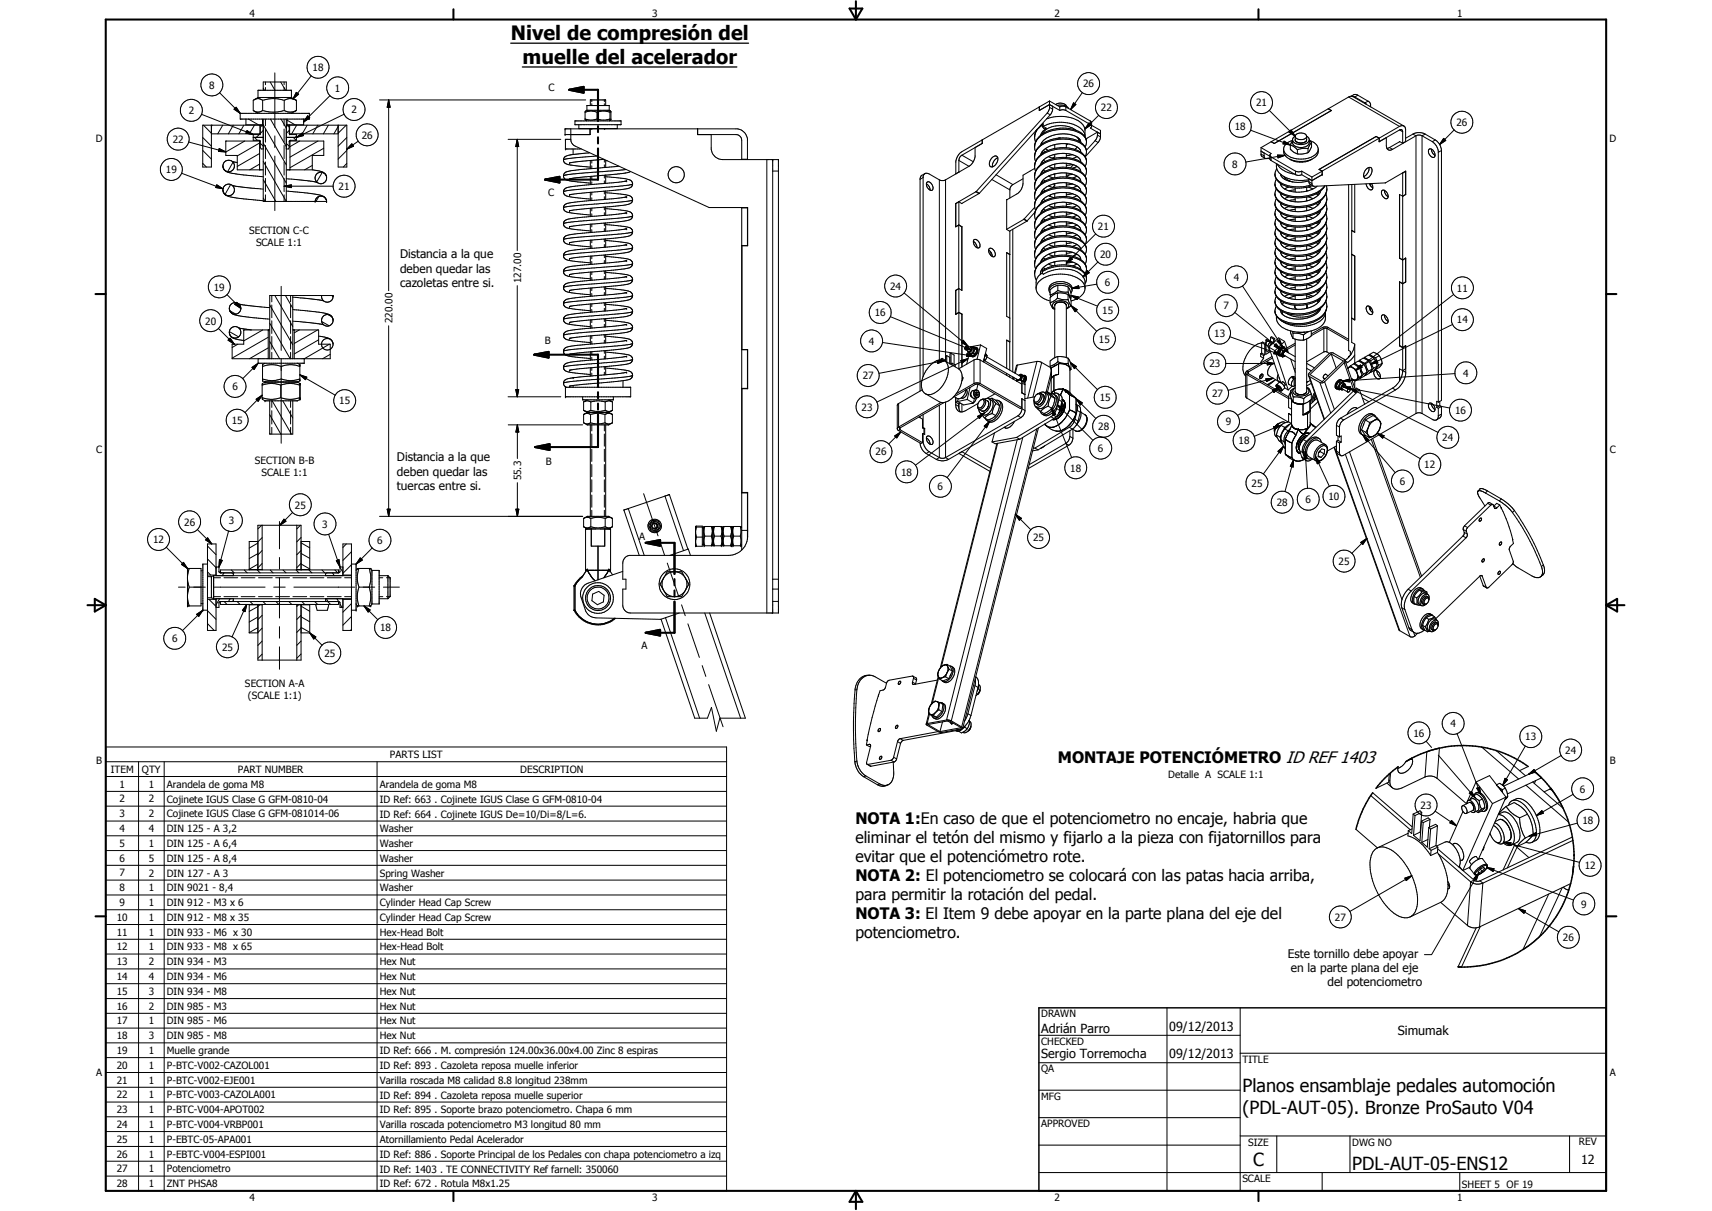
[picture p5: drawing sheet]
<svg xmlns="http://www.w3.org/2000/svg" width="594mm" height="420mm" viewBox="0 0 594 420" stroke-linecap="round" stroke-linejoin="round" font-family="sans-serif">
<defs><g id="words">
<g font-size="6.9">
<text x="177.2" y="13.9">Nivel de compresión del</text>
<text x="181.3" y="22.1">muelle del acelerador</text>
</g>
<g font-size="6.3">
<text x="431.1" y="379">Planos ensamblaje pedales automoción</text>
<text x="431.1" y="386.5">(PDL-AUT-05). Bronze ProSauto V04</text>
<text x="434.8" y="404.7">C</text>
<text x="469.2" y="406">PDL-AUT-05-ENS12</text>
</g>
<g font-size="5.5">
<text x="367.1" y="264.8">MONTAJE POTENCIÓMETRO ID REF 1403</text>
<text x="296.8" y="285.9">NOTA 1:En caso de que el potenciometro no encaje, habria que</text>
<text x="296.8" y="292.5">eliminar el tetón del mismo y fijarlo a la pieza con fijatornillos para</text>
<text x="296.8" y="299">evitar que el potenciómetro rote.</text>
<text x="296.8" y="305.6">NOTA 2: El potenciometro se colocará con las patas hacia arriba,</text>
<text x="296.8" y="312.3">para permitir la rotación del pedal.</text>
<text x="296.8" y="318.8">NOTA 3: El Item 9 debe apoyar en la parte plana del eje del</text>
<text x="296.8" y="325.4">potenciometro.</text>
</g>
<g font-size="4.4">
<text x="361.3" y="358.4">Adrián Parro</text>
<text x="405.7" y="357.7">09/12/2013</text>
<text x="485" y="359.2">Simumak</text>
<text x="361.3" y="367.1">Sergio Torremocha</text>
<text x="405.7" y="367.2">09/12/2013</text>
<text x="548.6" y="404">12</text>
</g>
<g font-size="4.1">
<text x="138.8" y="89.6">Distancia a la que</text>
<text x="138.8" y="94.6">deben quedar las</text>
<text x="138.8" y="99.5">cazoletas entre si.</text>
<text x="137.7" y="160.1">Distancia a la que</text>
<text x="137.7" y="165">deben quedar las</text>
<text x="137.7" y="170">tuercas entre si.</text>
<text x="446.9" y="332.4">Este tornillo debe apoyar</text>
<text x="447.9" y="337.3">en la parte plana del eje</text>
<text x="460.6" y="342.3">del potenciometro</text>
</g>
<g font-size="3.5">
<text x="86.6" y="5.8">4</text>
<text x="226.3" y="5.8">3</text>
<text x="365.9" y="5.8">2</text>
<text x="505.6" y="5.8">1</text>
<text x="108.5" y="24.7">18</text>
<text x="72.6" y="30.8">8</text>
<text x="116.2" y="31.8">1</text>
<text x="190.3" y="31.6">C</text>
<text x="375.9" y="30.3">26</text>
<text x="65.5" y="39.6">2</text>
<text x="122" y="39.3">2</text>
<text x="382.1" y="38.7">22</text>
<text x="435.9" y="36.9">21</text>
<text x="428.5" y="45.2">18</text>
<text x="505.4" y="43.7">26</text>
<text x="33.3" y="49.4">D</text>
<text x="59.9" y="49.6">22</text>
<text x="125.5" y="48.1">26</text>
<text x="558.5" y="49.4">D</text>
<text x="427.6" y="58.2">8</text>
<text x="57.6" y="60.1">19</text>
<text x="117.5" y="66">21</text>
<text x="190.2" y="67.9">C</text>
<text x="86.5" y="81.3">SECTION C-C</text>
<text x="381" y="79.8">21</text>
<text x="88.9" y="85.5">SCALE 1:1</text>
<text x="381.8" y="89.5">20</text>
<text x="74.2" y="100.8">19</text>
<text x="180.8" y="98.3" transform="rotate(-90 180.8 98.3)">127.00</text>
<text x="308.9" y="100.5">24</text>
<text x="383.4" y="99.3">6</text>
<text x="428.1" y="97.4">4</text>
<text x="505.6" y="101.2">11</text>
<text x="424.6" y="107.4">7</text>
<text x="71.2" y="112.6">20</text>
<text x="136.2" y="112.2" transform="rotate(-90 136.2 112.2)">220.00</text>
<text x="303.5" y="109.7">16</text>
<text x="382.5" y="109">15</text>
<text x="505.6" y="112.2">14</text>
<text x="189" y="119.4">B</text>
<text x="301.5" y="119.6">4</text>
<text x="381.3" y="118.9">15</text>
<text x="421.3" y="116.9">13</text>
<text x="299.4" y="131.6">27</text>
<text x="419.7" y="127.4">23</text>
<text x="507.7" y="130.6">4</text>
<text x="80.6" y="135.4">6</text>
<text x="420.6" y="137.8">27</text>
<text x="117.7" y="140.3">15</text>
<text x="299" y="142.5">23</text>
<text x="381.6" y="139.1">15</text>
<text x="504.9" y="143.6">16</text>
<text x="80.4" y="147.1">15</text>
<text x="381.1" y="149.2">28</text>
<text x="425.4" y="147.6">9</text>
<text x="429.8" y="154.1">18</text>
<text x="500.5" y="153.1">24</text>
<text x="33.4" y="157.3">C</text>
<text x="88.4" y="160.9">SECTION B-B</text>
<text x="189.4" y="161.3">B</text>
<text x="303.8" y="158">26</text>
<text x="381" y="156.8">6</text>
<text x="558.6" y="157.3">C</text>
<text x="90.8" y="165.1">SCALE 1:1</text>
<text x="180.8" y="166.7" transform="rotate(-90 180.8 166.7)">55.3</text>
<text x="312.7" y="165.1">18</text>
<text x="371.4" y="163.6">18</text>
<text x="494.2" y="162.4">12</text>
<text x="325.4" y="170.1">6</text>
<text x="434.3" y="168.9">25</text>
<text x="461" y="173.5">10</text>
<text x="485.7" y="168.2">6</text>
<text x="102.4" y="176.4">25</text>
<text x="443.1" y="175.6">28</text>
<text x="453" y="174.5">6</text>
<text x="63.9" y="182.4">26</text>
<text x="79.4" y="181.9">3</text>
<text x="111.8" y="183.1">3</text>
<text x="53.1" y="188.5">12</text>
<text x="130.9" y="188.8">6</text>
<text x="221.8" y="187.3">A</text>
<text x="358.5" y="187.8">25</text>
<text x="464.5" y="196">25</text>
<text x="131.9" y="219">18</text>
<text x="59.7" y="222.8">6</text>
<text x="77.1" y="225.7">25</text>
<text x="112.6" y="227.8">25</text>
<text x="222.6" y="225.2">A</text>
<text x="85" y="238.3">SECTION A-A</text>
<text x="86.1" y="242.5">(SCALE 1:1)</text>
<text x="490.5" y="255.6">16</text>
<text x="503.3" y="252.3">4</text>
<text x="529.3" y="256.9">13</text>
<text x="135.3" y="263.1">PARTS LIST</text>
<text x="543.1" y="261.5">24</text>
<text x="33.4" y="265.2">B</text>
<text x="38.4" y="268.1">ITEM</text>
<text x="49.3" y="268.2">QTY</text>
<text x="82.5" y="268.1">PART NUMBER</text>
<text x="180.5" y="268.2">DESCRIPTION</text>
<text x="405.4" y="269.8">Detalle A SCALE 1:1</text>
<text x="558.6" y="265.2">B</text>
<text x="41.4" y="273.3">1</text>
<text x="51.6" y="273.3">1</text>
<text x="57.9" y="273.3">Arandela de goma M8</text>
<text x="131.8" y="273.3">Arandela de goma M8</text>
<text x="548.3" y="275">6</text>
<text x="41.4" y="278.4">2</text>
<text x="51.6" y="278.4">2</text>
<text x="57.9" y="278.5">Cojinete IGUS Clase G GFM-0810-04</text>
<text x="131.8" y="278.5">ID Ref: 663 . Cojinete IGUS Clase G GFM-0810-04</text>
<text x="493" y="280.6">23</text>
<text x="41.4" y="283.5">3</text>
<text x="51.6" y="283.5">2</text>
<text x="57.9" y="283.6">Cojinete IGUS Clase G GFM-081014-06</text>
<text x="131.8" y="283.6">ID Ref: 664 . Cojinete IGUS De=10/Di=8/L=6.</text>
<text x="549.1" y="285.9">18</text>
<text x="41.4" y="288.7">4</text>
<text x="41.4" y="293.8">5</text>
<text x="51.6" y="288.7">4</text>
<text x="51.6" y="293.8">1</text>
<text x="57.9" y="288.7">DIN 125 - A 3,2</text>
<text x="57.9" y="293.8">DIN 125 - A 6,4</text>
<text x="131.8" y="288.7">Washer</text>
<text x="131.8" y="293.9">Washer</text>
<text x="41.4" y="299">6</text>
<text x="51.6" y="298.9">5</text>
<text x="57.9" y="299">DIN 125 - A 8,4</text>
<text x="131.8" y="299">Washer</text>
<text x="41.4" y="304.1">7</text>
<text x="51.6" y="304.1">2</text>
<text x="57.9" y="304.1">DIN 127 - A 3</text>
<text x="131.8" y="304.1">Spring Washer</text>
<text x="549.9" y="301.5">12</text>
<text x="41.4" y="309.2">8</text>
<text x="51.6" y="309.2">1</text>
<text x="57.9" y="309.2">DIN 9021 - 8,4</text>
<text x="131.8" y="309.3">Washer</text>
<text x="41.4" y="314.4">9</text>
<text x="51.6" y="314.4">1</text>
<text x="57.9" y="314.4">DIN 912 - M3 x 6</text>
<text x="131.8" y="314.4">Cylinder Head Cap Screw</text>
<text x="548.7" y="314.9">9</text>
<text x="40.5" y="319.5">10</text>
<text x="51.6" y="319.5">1</text>
<text x="57.9" y="319.5">DIN 912 - M8 x 35</text>
<text x="131.8" y="319.5">Cylinder Head Cap Screw</text>
<text x="463.2" y="319.4">27</text>
<text x="40.5" y="324.6">11</text>
<text x="40.5" y="329.8">12</text>
<text x="51.6" y="324.6">1</text>
<text x="51.6" y="329.7">1</text>
<text x="57.9" y="324.7">DIN 933 - M6 x 30</text>
<text x="57.9" y="329.8">DIN 933 - M8 x 65</text>
<text x="131.8" y="324.7">Hex-Head Bolt</text>
<text x="131.8" y="329.8">Hex-Head Bolt</text>
<text x="542.3" y="326.5">26</text>
<text x="40.5" y="334.9">13</text>
<text x="51.6" y="334.9">2</text>
<text x="57.9" y="334.9">DIN 934 - M3</text>
<text x="131.8" y="334.9">Hex Nut</text>
<text x="40.5" y="340">14</text>
<text x="51.6" y="340">4</text>
<text x="57.9" y="340">DIN 934 - M6</text>
<text x="131.8" y="340">Hex Nut</text>
<text x="40.5" y="345.1">15</text>
<text x="51.6" y="345.1">3</text>
<text x="57.9" y="345.1">DIN 934 - M8</text>
<text x="131.8" y="345.1">Hex Nut</text>
<text x="40.5" y="350.3">16</text>
<text x="51.6" y="350.3">2</text>
<text x="57.9" y="350.3">DIN 985 - M3</text>
<text x="131.8" y="350.3">Hex Nut</text>
<text x="361.3" y="353">DRAWN</text>
<text x="40.5" y="355.4">17</text>
<text x="51.6" y="355.4">1</text>
<text x="57.9" y="355.4">DIN 985 - M6</text>
<text x="131.8" y="355.4">Hex Nut</text>
<text x="40.5" y="360.6">18</text>
<text x="40.5" y="365.7">19</text>
<text x="51.6" y="360.6">3</text>
<text x="51.6" y="365.7">1</text>
<text x="57.9" y="360.6">DIN 985 - M8</text>
<text x="57.9" y="365.7">Muelle grande</text>
<text x="131.8" y="360.5">Hex Nut</text>
<text x="131.8" y="365.8">ID Ref: 666 . M. compresión 124.00x36.00x4.00 Zinc 8 espiras</text>
<text x="361.3" y="362.5">CHECKED</text>
<text x="40.5" y="370.8">20</text>
<text x="51.6" y="370.8">1</text>
<text x="57.9" y="370.8">P-BTC-V002-CAZOL001</text>
<text x="131.8" y="370.9">ID Ref: 893 . Cazoleta reposa muelle inferior</text>
<text x="431.1" y="368.7">TITLE</text>
<text x="33.4" y="373.2">A</text>
<text x="40.5" y="376">21</text>
<text x="51.6" y="376">1</text>
<text x="57.9" y="376">P-BTC-V002-EJE001</text>
<text x="131.8" y="376">Varilla roscada M8 calidad 8.8 longitud 238mm</text>
<text x="361.3" y="372.1">QA</text>
<text x="558.6" y="373.2">A</text>
<text x="40.5" y="381.1">22</text>
<text x="51.6" y="381.1">1</text>
<text x="57.9" y="381.1">P-BTC-V003-CAZOLA001</text>
<text x="131.8" y="381.1">ID Ref: 894 . Cazoleta reposa muelle superior</text>
<text x="361.3" y="381.6">MFG</text>
<text x="40.5" y="386.2">23</text>
<text x="51.6" y="386.2">1</text>
<text x="57.9" y="386.2">P-BTC-V004-APOT002</text>
<text x="131.8" y="386.2">ID Ref: 895 . Soporte brazo potenciometro. Chapa 6 mm</text>
<text x="40.5" y="391.4">24</text>
<text x="51.6" y="391.3">1</text>
<text x="57.9" y="391.4">P-BTC-V004-VRBP001</text>
<text x="131.8" y="391.4">Varilla roscada potenciometro M3 longitud 80 mm</text>
<text x="361.3" y="391.1">APPROVED</text>
<text x="40.5" y="396.5">25</text>
<text x="40.5" y="401.6">26</text>
<text x="51.6" y="396.5">1</text>
<text x="51.6" y="401.6">1</text>
<text x="57.9" y="396.5">P-EBTC-05-APA001</text>
<text x="57.9" y="401.6">P-EBTC-V004-ESPI001</text>
<text x="131.8" y="396.5">Atornillamiento Pedal Acelerador</text>
<text x="131.8" y="401.7">ID Ref: 886 . Soporte Principal de los Pedales con chapa potenciometro a izq</text>
<text x="433.1" y="397.5">SIZE</text>
<text x="469.2" y="397.5">DWG NO</text>
<text x="547.9" y="397.4">REV</text>
<text x="40.5" y="406.7">27</text>
<text x="51.6" y="406.7">1</text>
<text x="57.9" y="406.7">Potenciometro</text>
<text x="131.8" y="406.8">ID Ref: 1403 . TE CONNECTIVITY Ref farnell: 350060</text>
<text x="40.5" y="411.9">28</text>
<text x="51.6" y="411.9">1</text>
<text x="57.9" y="411.9">ZNT PHSA8</text>
<text x="131.8" y="411.9">ID Ref: 672 . Rotula M8x1.25</text>
<text x="431.1" y="410.2">SCALE</text>
<text x="507.3" y="412.3">SHEET 5 OF 19</text>
<text x="86.6" y="416.7">4</text>
<text x="226.3" y="416.7">3</text>
<text x="365.9" y="416.7">2</text>
<text x="505.6" y="416.7">1</text>
</g>
</g></defs>
<g fill="none" stroke="#000" stroke-width=".35">
<path d="M69.9 39.7l18 7M76.2 32.2l7.1 7.1M81.2 37.9l.8-.7 1.3 2.1zM83.3 39.3h24.1v2h-24.1zM88.1 38.5l1.4 .8M89.5 33.8v-2.5h11.6v2.5M89.5 33.8h11.6M89.5 33.8l-1.4 .9M91.1 34.8l-.6-.3a2.28 2.28 0 0 0-2.6 .3v3.6a2.66 2.66 0 0 0 3.2 0M91.1 34.8l3.4-.6 2.1 .1 2 .5M91.1 38.4l.6 .1a13.1 13.1 0 0 0 6.9-.1M91.1 34.8v3.6"/>
<path d="M91.3 31.3v-2.9h8v2.9M91.3 30.6l.4 .7M92.1 28.4v1M92.1 30.4v.9M93.8 28.4l1.6 2.9M95.4 25.3v18.9M97.4 28.4l1.7 2.9M98.6 28.4v1M98.6 30.4v.9M98.6 38.4a4.1 4.1 0 0 0 3.9 .1M98.6 34.8v3.6M101.1 33.8l1.5 .9"/>
<path d="M102.5 34.7l.4 .1v3.6l-.3 .1M102.5 34.7a3.8 3.8 0 0 0-3.9 .1M102.6 38.5l-1.5 .8M102.8 32l.8 .7-1.9 1.6zM108 26.3l-6.3 8M114.5 33.2l-9.1 9.1M119.4 39.6l-16.5 8.1M131.7 34.7h71.5M134.9 34.7l.5 2.5h-1zM134.9 34.7v66.1M203 38.9a5.8 5.8 0 0 1 4.2 0M203 38.9v2.4"/>
<path d="M203.7 38.3v-1.7h7.7v1.7M203.7 38.3h7.7M203.7 38.3l-.7 .6M204.8 36.6v-1.9h5.4v1.9M205.4 34.7v.6M205.4 36v.6M207.2 38.9l2.2-.4 2.3 .4M207.2 38.9v2.4M209.7 34.7v.6M209.7 36v.6M211.4 38.3l.5 .2M211.7 38.9v2.5l.2 .3"/>
<path d="M211.7 38.7h.1M211.7 38.7v.2M211.8 38.5l.1 3.2M211.8 38.5l-.1 .2M360.6 37.1l-19.7 11.4-.1 1.3-7 4M360.6 37.1h.1M363.4 39.2l-24.6 27.2M363.4 39.2l1 .6M364.2 36.3l1.1 .6v1M364.2 35.1l-.1 2.7-.7 1.4M364.2 36.3l-3.6 2.1v-1.3M364.2 37.3l1.1 .6"/>
<path d="M364.2 35.1l-3.5 2v1.2l3.5-2M364.2 35.1l3.5 2M364.2 36.3l3.5 2M364.4 39.8l-24.6 27.3M365.3 37.9l-.9 1.9M366.3 36.3a2.61 2.61 0 0 1 3.7 .6M366.9 36.6a3.6 3.6 0 0 1 3.9 1M367.7 38.3l1.1-.2 1.1 .2M367.7 37.1v1.2M367.7 37.1l.8-.3 1.4 .3M369.9 37.1v1.2M369.9 37.1l8.5 4.9"/>
<path d="M369.9 38.3l8.5 4.9M372.5 35.7l.8 .5-1.8 1.8zM375.6 32.1l-4.1 5.9M440.4 38.3l9 8.9M461 37.7v.1M461 37.7l1 .7-19.8 11.4M468 33.7l17.6 10.2M468 33.7l-7 4M468.8 33.4l.7 .1 17.7 10.2M468.8 33.4l-.8 .3M469 33.4l1.1 .3M470.1 33.7l3.6 2"/>
<path d="M471.2 33l3.5 2.1M471.2 33l-1.1-.2-1.3 .6M471.2 33l-1.1 .7M473.7 35.7v.2M473.7 35.7l.4 .5M474.7 35.1l-1 .6M474.7 35.1l.9 1-.2 .9M475.6 36.3v.8M65.5 49.3l12.9 3.4M70.4 56.7l1.2 1.3M70.4 52.2l3 3M70.4 47.7l3 3"/>
<path d="M70.6 43.4l2.8 2.8M73.4 43.4v14.6h-3v-14.6h20.9M73.4 46.4h16.9M73.6 43.4l-.2 .5M76.1 51.6l2.3 1.1-2.6-.2zM77.3 43.4l-1.7 3M77.3 57.6l.1 .4M77.3 57.6l.1 .3M77.4 58l.1 .2M77.5 58.2l.5 .9M77.5 58.2l.2 .5M77.7 58.7a7.4 7.4 0 0 0 5.3 1.8l8.3 .8"/>
<path d="M78.1 59.1l.1 .1M78.4 59.4l.6 .2M78.6 48.9l-.2 .2M80.7 56.1l1.6 .3M80.8 56.3l-1.8 3.3M80.9 56.3a2 2 0 0 1 .2 2.3 2 2 0 0 1-2.1 1M80.9 56.3a2.03 2.03 0 0 0-2.2-.6 2.03 2.03 0 0 0-1.4 1.9M80.9 43.4l-1.7 3M84.6 43.4l-1.7 3M84.9 48.9l-6.5 3.8M85.3 41.3v2h6l8 13.9M85.7 45.3l2.2 1.4-2.6-.5z"/>
<path d="M86.2 41.3l3.5 2M87.9 46.7v2l2.3 .1 .1 2.4 .3 .5h.7M87.9 47.7h3.4M88.3 43.4l-1.8 3M88.3 47.7l1 1M90 46.7l-1.1 1M90.1 48.9v10M90.1 56.9l-3.5 2M90.1 53.3l-7.8 4.4M90.1 49.6l-7.8 4.5M90.2 43.4v3M90.3 48.9h-11.9v5h3.9v5h9"/>
<path d="M90.3 46.4l-.5 .3h-1.9M90.3 49.7l1 1M91.1 41.3v2M91.3 41.3v28.6h22M91.3 43.7h-.7l-.3 .5v2.2M91.3 49.7l8 13.8M91.3 45.3l-1 1.1M92.1 41.3v2.3M92.1 44.7v4.6M92.1 50.5v4.5M92.1 56.2v4.5M93.8 41.3l5.5 9.5"/>
<path d="M95.4 47.2v4M95.4 54.1v19M97.5 41.3l1.8 3.2M98.6 41.3v2.3M98.6 44.7v4.6M98.6 50.5v4.5M98.6 56.2v4.5M99.3 43.4h21v14.6h-3v-14.6M99.3 43.7h.8l.3 .5v2.2l.2 .2 2.3 .1v2l-2.3 .1-.2 .2v2.2l-.3 .5h-.8M99.3 41.3v28.6l-8-13.9M99.3 58.9h9.1M99.3 47.7h3.6"/>
<path d="M99.3 49.8l1.1 1M99.6 41.3v2M99.6 41.7l2.8 1.6M100.4 45.3l-1.1 1M100.4 46.4h16.9M100.4 48.9h11.9v5h-3.9v5M100.5 43.4v3M100.6 48.9v10M101.8 47.7l1 1M102.9 47.7l2-1.6 .4 .9zM102.9 47.2l-.5 .5M102.9 43.4l-1.7 3"/>
<path d="M104 48.9l-3.4 2M105.3 41.3l.1 .1M105.4 41.3v2h-6.1M106.6 43.4l-1.7 3M106.8 40.2l.7 .7-2.1 1.4zM108.4 58.9l3.8 .9M108.4 57.4l-2.7 1.5M110.3 43.4l-1.8 3M110.3 48.9l-9.7 5.6M111.8 59.8l-1.9 3.3M112.1 59.9a2 2 0 0 0-2.4 .7 2 2 0 0 0 .2 2.6M112.1 59.9l.9 .7"/>
<path d="M112.2 59.8l1.1 1.3M112.3 51.4l-11.7 6.8M114 43.4l-1.8 3M117.3 43.9l-1.4 2.5M120.1 43.4l-2.8 2.8M120.3 56.7l-1.2 1.3M120.3 52.2l-3 3M120.3 47.7l-3 3M122.1 49.9l.6 .8-2.4 1.1zM124.3 49l-4 2.8M176.3 48.3h18.3M179.5 48.3l.5 2.5h-1z"/>
<path d="M179.5 48.3v38.6M195.6 55.4v.6l.6 .7a28.7 28.7 0 0 0 8.6 1.3M195.6 55.5h-.1M198.1 48.3h-1.9v3.4h5.5M198.1 44.7v3.6M198.9 51.7v1.9M198.9 53.6l-2.7 .7-.7 1.1M199.5 42h16v1.3h-16zM200.9 43.3v1.3h13.3v-1.3M203 41.3l.7 .7M203 41.3a5.6 5.6 0 0 0 4.2 0M204.6 53l-5.7 .6"/>
<path d="M204.7 44.7v2M204.8 44.6v2.1h-8.7v-2h59.8a4.2 4.2 0 0 1 3.5 3.5v7.2M204.8 55.7v2.8M205.4 44.6h.1M205.4 44.7h.1M205.4 55.6v1M205.4 57.5v1M207.1 54.1l-8.2 .7-3.3 .6M207.2 41.3l1.7 .4 2.8-.4M209.5 55.3l-11.9 1.3M209.7 44.6h.1M209.7 44.7h.1"/>
<path d="M209.7 55.4v.9M209.7 57.2v1M210.2 44.6v.1M210.2 55.6v2.5M210.2 55.8h.5M211.7 41.5v.1M211.9 41.7l-.5 .3M212 41.5l-.1 .1M214.8 57.7l-16.9 1.6a1.89 1.89 0 0 0-2.2 2.3l.2 .4a15.5 15.5 0 0 0 7.2 1.4l1.7 .1M217.2 58.8l-18.2 1.5-3.3 .6M218.8 59.5l-3.8 .8-14.9 1.3-2.5 .5M242.1 44.7v2h13.3a2 2 0 0 1 2 2v6.7"/>
<path d="M242.1 44.7v2M246.8 46.7v5.1a4 4 0 0 0 4 3.6h19.3v157.3h-51.3a2.73 2.73 0 0 1-2.7-2.7v-5.6h1.1v-3.4h-1.1v-5.6a2.72 2.72 0 0 1 2.3-2.7h34.4a6.8 6.8 0 0 0 6.7-6.7v-15.1h-2v-36h2v-13.6h-2v-36h2v-13.3h-13.5l-46.4-21.3-1.1-1-.4-1.4M257.4 55.2h2M266.1 55.4v157.3M268.1 55.4v157.3M268.1 59.4h2M332.7 55.7v4M332.7 59.7h.1M332.7 59.7l-1 .6M332.7 55.7l3.5 2M333.8 53.8l-.8 .8-.3 1.1M333.8 53.8l4 2.3"/>
<path d="M336.2 57.7l-8.1 4.7M340.8 48.6l-7 4-1.1 1-1 2.3v4.4M340.8 48.6h.1M340.9 49.7l-2.5 1.5v3.2a4.9 4.9 0 0 1-2.2 3.3M344 55l.5-.5a1.08 1.08 0 0 1 1.5-.1 2.6 2.6 0 0 1-2.2 3.5 2.06 2.06 0 0 1 .2-2.9zM346.2 54.7a3 3 0 0 0-1.8 3.2M359.1 58.4l-4.1 2.4v2.8a4.6 4.6 0 0 1-2.2 3.7l-3.5 2M359.1 46.7l-.1 1.1 .4 1.5M359.1 50.1l-.1 1.1 .4 1.4M359.1 50l-.1 .8M359.2 46.4l-.2 1.1M359.3 49.3l-.2 .7"/>
<path d="M359.5 45.3v.2M360 44.8l-.8 1.6M361.5 49.4l.1 .6M361.6 43.4l.1 .4a.94 .94 0 0 0 1.2 .9M361.6 43.4l.4-.4v.9M361.6 43.5l-1.7 1.6-.7 1.3M361.6 46.5l-1.2 1.1-1.1 1.7M361.6 52.6l.4 .5M361.6 52.6l-.5 1.1M361.6 56l.4 .4M361.6 59.4l.4 .5M361.6 59.4l-.5 1.1"/>
<path d="M361.9 43l-.9 .7M362 43.9a12.6 12.6 0 0 1 13.3 .9l.9 1.1 .3 1.2M362 59.8l-1.6 1.4a5 5 0 0 0-1.4 3.1M362 43.9l1 .5-.1 .3M362 59l.7 .4M362 55.6l.7 .4M362 52.2l.7 .4M362.7 51.6l1 .6M362.9 44.7l-1 .8-.8 1.4M363.1 41.3a12.4 12.4 0 0 1 12.3 1.6l1.1 2v2.6M363.8 57.7l1.8 .7M363.8 54.4l1.8 .6"/>
<path d="M365.6 58.4a12.5 12.5 0 0 1 9.6 1.3 3.9 3.9 0 0 1 1.8 2.9M365.6 55a7.7 7.7 0 0 0-6.5 5.2M365.6 58.4l-3.6 1.4M365.6 57.1h.4M365.6 55a12.4 12.4 0 0 1 9.9 1.5l1.1 1.4 .4 1.3M365.6 53.6l.4 .2M365.8 50.2l.2 .1M366 54.4l-.8 .5M366 50.2v1.3M366 53.6v1.3M366 56.9v1.4M367.2 47.9h3.4l3.9 1.2"/>
<path d="M367.6 47.9a9.4 9.4 0 0 0-8.3 4.8l-.3 1.5M370 53.3a9.5 9.5 0 0 0-8.7 3.3l-.2 .5M370 53.3l2.2 .4M370 56.6l2.2 .5M370 56.6h-.6a11.2 11.2 0 0 0-6.2 1.5l-1.6 1.3M370 49.9v1.4M370 53.3v1.4M370 56.6v1.4M370.5 49.9l-.5 .4M372.2 53.7l1.6 .7a2.01 2.01 0 0 1 1.2 1.8v-.1M372.2 57.1l2.1 1.1 .6 .7 .1 .7M372.2 57.1l-2.2 .3"/>
<path d="M372.2 53.7l-2.2 .3M372.4 57.1l-.9 1.1M373.3 45.2a9.2 9.2 0 0 0-11.2 .6l-.4 .7M373.3 45.2a13.6 13.6 0 0 0-11.7 1.3M373.3 45.2a5.1 5.1 0 0 1 3.7 3.8M373.4 57.9l-1.2 .5M373.6 57.7l-.2 .2M373.7 47.5l.8 1.6M373.7 54.4l-1.5 .6M373.7 57.7l-.3 .2M373.8 51.1l-.9 .7M373.8 51.1l1 .8 .2 .9"/>
<path d="M373.8 51.1a10.9 10.9 0 0 0-10.3 0l-1.9 1.5M374.5 48.1l.4 .7 .1 .6M374.5 49.1a5 5 0 0 1 2.3 2.3M374.5 48.1a9.5 9.5 0 0 0-7.9-1.4l-1.4 .3a6.2 6.2 0 0 0-4.1 3.3M374.5 48.2v.9M375 59.3l-.2 .1M375 55.9l-.2 .1M375 52.5l-.2 .1M376.8 51.5a9.4 9.4 0 0 0-8.8-3.2 9.5 9.5 0 0 0-8.7 4.7 3.6 3.6 0 0 0 .1 3M376.8 51.5v.2M376.8 51.7l.2 .7M376.9 51.7l.1 .7"/>
<path d="M377 59.2v-.2a4.6 4.6 0 0 0-2.9-3 12.7 12.7 0 0 0-14.2 2.7l-.8 1.5M377 55.8a4.1 4.1 0 0 0-2.6-3.1l-1.4-.5a13.4 13.4 0 0 0-12.7 2.5l-1 1.6a3.8 3.8 0 0 0 .1 3.1M377 55.8a5.8 5.8 0 0 0-5.4-4.3 12.9 12.9 0 0 0-10.6 2.3l-.6 .6a5.3 5.3 0 0 0-1.4 3.2M377 49l-.2 1.3-.3 .6M377 52.4l-.5 2M377 55.8l-.2 1.3-.3 .6M377 59.2l-.2 1.3-.3 .6M377 49v-.2a4.5 4.5 0 0 0-2.9-3 13.9 13.9 0 0 0-13 1.5l-1.2 1.2-.8 1.6M377.9 42.7l.7 .6-2.1 1.4zM378.4 42l.4 .6v1.2M378.4 43.2l.4 .6M378.4 42v1.2"/>
<path d="M378.8 43.5l3.1 1.8v2.2M378.8 43.8l-.4 .6 3.5 2.1-1.1-.7M380 48.8l-3 3.4M380 48.8l1 .6M380.8 45.8v1.1M380.8 45.8l-4 2.4M380.8 46.9l-.8 1.9M380.8 46.9l1.1 .6M381 49.4l-4.4 5M381.2 40l-4.7 4.7M381.9 47.5l-.3 1.1-.6 .8M434 45.2l13.8 5.1"/>
<path d="M437.6 51.2v2.7l1.4 1.1M437.6 53.5l1 .6M437.6 51.2l3.5 2.1-.4 .4v1.6l.4 .4M439.1 55h1.6M440.7 54.2l-3.1-1.7 1 .6 .1 1.4 .4 .5M440.7 54l.4 .5M441.1 54.5v1.2M441.1 49.2l-3.5 2M441.1 54.5l8.5 4.9M441.1 55.7l8.5 4.9M441.1 49.1l19.8-11.3 1.1 .6-19.8 11.4M441.1 49.1l1.1 .7"/>
<path d="M441.1 49.1v.1M442.9 56.8l.2 1.7M443.1 58.5a7.4 7.4 0 0 0 6.9 4l4.2-.1M443.1 58.5a3.6 3.6 0 0 0 1.6 5.4M443.2 56.9a7.7 7.7 0 0 0 6.1 3.5M443.3 53.8l2.6 .1-2.4 .9zM445.4 51.7l.1 1.2 .4 1M445.6 49l2.2 1.3-2.6-.4zM445.9 53.9l-13.6 2.3M447.3 45.8l.7-.7 1.4 2.1zM447.6 55.2a7.4 7.4 0 0 0 7.7 0M447.8 50.3l1.2 .6 1.2 1"/>
<path d="M447.8 50.3v1.4l1.2 1.1 1.2 .6M448 45.1l1.4 2.1-2.1-1.4zM448.5 48.8l-.7 1.5M448.5 48.7a3.3 3.3 0 0 0-2.9 3.8 6 6 0 0 0 6.1 2.7 5.6 5.6 0 0 0 5.7-3 3.5 3.5 0 0 0-3-3.5M449.4 47.2a1.4 1.4 0 0 0-.9 1.7 1.4 1.4 0 0 0 1.5 1.1 3.1 3.1 0 0 0 4.3-1.4M449.5 48.9l.2 .1M449.6 59.4l1.1 .2 1-.2M449.6 59.4v1.2M449.7 49.1l.5 .3M450.2 51.9v1.5M451.7 59.4l3.5 2M451.7 59.4v1.2"/>
<path d="M452.5 49.4l-1.9 .1M453.2 49a2.85 2.85 0 0 1-2.9 .4M453.4 47.3a2.37 2.37 0 0 0-4-.2l.1 1.8 .9 .6M453.4 47.3a2.38 2.38 0 0 1-4 .2M453.4 47.3v1.2M453.4 48.5l-.2 .6-.5 .3M453.4 48.5l-.1 .4M453.4 47.2l.5 .4a2.2 2.2 0 0 1 .3 2.4 3.6 3.6 0 0 1-4.3 .9l-1.3-.9-.1-1.5M453.9 51.6l-1.8-.1-1.9 .4M453.9 53l-1.8 .4h-1.9M453.9 51.6v1.4M454.4 48.8l.7 .7"/>
<path d="M455.1 49.5l-1.2 2.1M455.1 49.5v1.4l-1.2 2.1M457.4 51.7a3.5 3.5 0 0 1-3.1 3.9 7.9 7.9 0 0 1-8.4-1.7M457.8 58.8h.1M457.8 58.8l1 .6M458.8 59.4v1.2l-3.6 2.1M474.1 58.7a1.1 1.1 0 0 1 1-.6 1.1 1.1 0 0 1 1 .6 2.64 2.64 0 0 1-2.4 3.1 2.21 2.21 0 0 1 .4-3.1zM475.1 58.1a3.1 3.1 0 0 1-1.9 3.2M477.6 47.3l-19.9 11.5 1.1 .6-3.6 2M477.6 47.3v.1M478.6 49.2l2.5-1.4 .2 3.6M478.6 48l-19.8 11.4"/>
<path d="M478.6 49.1h.1M478.6 47.9l-1.1-.5-19.7 11.4M478.6 47.9v1.3M481.3 51.4a1.2 1.2 0 0 0 1.9 .4M482.2 51.2l-.9 .3M482.2 51.2l1 .6M485.6 49.2l1.1 .5M485.6 43.9l-7 4M485.6 45.1l-7 4M485.6 45.1l.8-.1 .3 .7M485.6 45.1l1.1 .6M485.7 49.1l-3.5 2.1"/>
<path d="M486.7 45.7v4M487.2 43.7l.6 1.1v4.3l-1.1 .6M487.2 43.7l-.7-.1-.9 .3M487.7 59.4l.1 .1M487.8 59.5v8M487.8 59.5l-1.1 .6M490.3 46.5a4.5 4.5 0 0 1 4.2 0M490.3 46.5l1.1 .6M490.3 46.5l-2.5 1.5M491.4 47.1l.7-.2 1.4 .2M491.4 47.1v96.4M491.4 47.1l-8.2 4.7"/>
<path d="M493.5 47.1l3.5 2M493.5 47.1v96.4M494.5 46.5l3.5 2.1M494.5 46.5l-1 .6M495.9 51.8a1.76 1.76 0 0 1 1.7 .9 1.76 1.76 0 0 1-.1 1.9 2.02 2.02 0 0 1-1.6-2.8zM496.7 51.7l.5 1.6 .8 .6M497 49.1l1.5 1.6 .6 1.8v87M498 48.6l1.6 1.5M498 48.6l-1 .5M499.6 50.1l.6 2.1M500.2 52.2v86.7l-1.1 .6M500.2 52.2l-1.1 .6"/>
<path d="M501 48l.7 .7-2.1 1.4zM504.6 45.1l-5 5M63 60.1l14.4 5.4M75.2 64.1l2.2 1.4-2.5-.4zM77.3 65.9l.2 .6M77.4 65.5l-.1 .4M77.5 66.5l.2 .5M77.7 67l.1 .2M78.1 67.6a15.8 15.8 0 0 0 6.4 1.4l6.8 .6M80 64l-1.9 3.4-.2-.1M80.8 64.5a2.01 2.01 0 0 1-1.1 3.4l-.9-.1-1.1-.8M80.8 64.5a2.03 2.03 0 0 0-3.4 1"/>
<path d="M80.8 64.4l10.5 1.2M91.3 68.7l.7 1.2M91.3 62.4l4.4 7.5M92.1 61.9v4.6M92.1 67.6v2.3M98.6 64.6l2.5-.5v1zM98.6 64.6h17M98.6 61.9v4.6M98.6 67.6v2.3M99.3 62l7.2 .7 3.5 .5M99.3 66.3l8.3 .8a8.3 8.3 0 0 1 5.4 1.7l.2 .5M110.7 68.2l-1.1 1.7"/>
<path d="M113.1 69a2.01 2.01 0 0 0-2.2-.9 2.01 2.01 0 0 0-1.6 1.8M113.2 60.8l.1 .3M113.2 69.3l.1 .6M113.2 69.3l.1 .4M113.3 61.1v1a2.01 2.01 0 0 1-3.4 1.1M113.3 61.1v.3M113.3 69.9h.1M195.5 66.5h.1M195.6 61h.1M195.7 60.9l-.2 .1M195.7 60.9h.1M197.6 73.2h.1"/>
<path d="M204.8 61.2v2.9M204.8 66.7v2.9M204.8 72.3v2.8M204.8 77.8v2.9M205.4 61.2v.9M205.4 63.1v1M205.4 66.7v.9M205.4 68.6v1M205.4 72.2v1M205.4 74.2v.9M205.4 77.8v.9M205.4 79.7v.9"/>
<path d="M209.7 60.8v1M209.7 62.7v1M209.7 66.3v1M209.7 68.2v1M209.7 71.9v.9M209.7 73.8v.9M209.7 77.4v1M209.7 79.3v1M210.2 66.8a31.5 31.5 0 0 1 8.7 1.4l.6 1.1M210.2 61.3l.7 .1a23.8 23.8 0 0 1 8.2 1.4l.4 1M210.2 60.7v2.9M210.2 66.3v2.9"/>
<path d="M210.2 71.8v2.9M210.2 77.3v2.9M210.2 72.4l1.4 .1a20.6 20.6 0 0 1 7.5 1.3l.4 1.1M210.2 77.9l6.5 .7a3.4 3.4 0 0 1 2.5 .9l.3 .9M217.3 79.4h-.1M217.5 62.7l-3 .5-11 1a21.1 21.1 0 0 0-7.5 1.3 1.66 1.66 0 0 0-.2 2 1.66 1.66 0 0 0 1.8 .7l7.2 .9M217.5 73.8l-14 1.5a20.1 20.1 0 0 0-7.5 1.3 1.58 1.58 0 0 0-.3 1.8 1.58 1.58 0 0 0 1.6 .8l7.5 .9M217.5 79.4l-12.6 1.3a29.9 29.9 0 0 0-8.7 1.3 1.59 1.59 0 0 0-.5 1.8 1.59 1.59 0 0 0 1.6 1l7.5 .8M217.5 68.3l-4.7 .7-10 .8a18.3 18.3 0 0 0-6.8 1.2 1.48 1.48 0 0 0 .7 2.6l8.1 1M219.4 75l-3.8 .6-17.4 1.4-2.7 .6M219.5 74.9l-.1 .1M219.5 63.8a2.09 2.09 0 0 1-2.4 1.8l-19.4 2"/>
<path d="M219.5 74.9v.3a2.67 2.67 0 0 1-2.8 1.5l-19.1 2M219.5 63.8l-2.3 .6-17.7 1.4-3.9 .7M219.5 69.3a46.6 46.6 0 0 1-10.2 1.3l-10.7 .9-3.1 .6M219.5 69.3l-.2 .8a4.3 4.3 0 0 1-3.1 1.1l-14.5 1.4-4.1 .6M219.5 74.8v.1M257.4 72v118.8M257.4 72.1h2M259.4 72v13.3M320.3 61.6l-1 .6M321 60.2l-.7 1.1v69.3M321 60.2l.6-.1 .8 .3 3.6 2M321 60.2l-1.3 .8-.4 .9v73.8"/>
<path d="M321.5 63.8a2.54 2.54 0 0 1 1.2 2.2M321.6 63.4a1.28 1.28 0 0 1 1.9 .9 .97 .97 0 0 1 .4 1.1 .97 .97 0 0 1-.9 .6h-.3a2.27 2.27 0 0 1-1.1-2.6zM326 62.4l.7 .3 1.4-.3M326 62.4v62.5M328.1 62.4v62.9M331.6 70.6v8.1M331.6 78.7l1.1-.6 1 .6M331.6 70.6h.1M331.7 78.7l1-.7 1.1 .7M331.7 78.7h.1M331.7 60.3h.1M332.7 70v57.9"/>
<path d="M332.7 70l1.1 .6M332.7 70l-1 .7M333.7 78.7v22.1M333.8 78.7v22.1l-1.1-.6M333.8 78.7h-.1M338.6 66.5l-7 4.1M338.6 66.5l1.1 .7M338.8 66.4l1 .7M338.8 66.4l-.2 .1M339.7 67.2l-6 3.4M339.8 67.1l-.1 .1M344.2 62.3l6.2 3.6"/>
<path d="M345.6 60.6l5.9 3.5M349.4 69.3l-.1 10.3 1.1 .7v48.1M351.4 79.5v49.5M351.5 64.1l-1 1.3-.1 3.3M355 62l-3.5 2.1M355.3 76.1l-6 3.4M355.3 76.1l1 .7M355.4 76l-.1 .1M355.4 76l1 .6M356.3 76.8l-6 3.4M356.4 76.6l-.1 .2M359.1 71.9l-3.7 4.1"/>
<path d="M359.1 73.7l-2.7 2.9M359.1 60.2l-.1 1.1 .4 1.5M359.1 60.2l-.1 .9M361.6 66.2l.4 .4M361.6 62.8l.4 .4M361.6 62.8l-.5 1.1M361.6 69.6l.4 .4M361.6 69.6l-.5 1.1M361.6 72.9l.4 .5M361.6 76.4l.4 .4M361.6 79.8l.4 .4M361.6 79.8l-.5 1"/>
<path d="M362 70a13 13 0 0 1 13.5 .1 3.8 3.8 0 0 1 1.5 2.6M362 65.8l.7 .4M362 63.2l-1.6 1.4a5.3 5.3 0 0 0-1.4 3.1M362 76.8l-.7 .5a5.8 5.8 0 0 0-2.3 4M362 66.6l-.7 .5a5.8 5.8 0 0 0-2.3 4M362 73.4l-.4 .2a5.7 5.7 0 0 0-2.6 4.3M362 79.3l.7 .5M362 70l-1.6 1.4a5 5 0 0 0-1.4 3.1M362 75.9l.7 .5M362 72.6l.7 .3M362 69.1l.7 .5M362 62.4l.7 .4"/>
<path d="M362.5 66.1l-.2 .3M363.8 78l1.8 .7M363.8 67.9l1.8 .6M363.8 61.1l1.8 .7M363.8 64.5l1.8 .7M363.8 71.3l1.8 .6M363.8 74.7l1.8 .6M364.7 67.5l-.5 .6M365.5 60.5l-2.5 1.1-1.4 1.2M365.5 60.5a12.3 12.3 0 0 1 6.7 0M365.5 70.6a6.1 6.1 0 0 0-4.4 3.5M365.5 77.4l-2.5 1.1-1.4 1.3"/>
<path d="M365.6 78.7a13.6 13.6 0 0 1 6.4 0l3.2 1.3 1.1 1 .6 1.2M365.6 75.3a13.4 13.4 0 0 1 8.5 .7 4.6 4.6 0 0 1 2.9 3.5M365.6 65.2a11.7 11.7 0 0 1 10.4 2l.5 .5 .5 1.6M365.6 71.9a11 11 0 0 1 10.7 2.3l.6 1.2M365.6 78.7l-3.6 1.4M365.6 77.4l.4 .1M365.6 75.3l-3.6 1.5M365.6 74l.4 .1M365.6 71.9l-3.6 1.5M365.6 70.6l.4 .1M365.6 67.2l.4 .1M365.6 65.2l-3.6 1.4"/>
<path d="M365.6 63.8l.4 .1M365.6 61.8l-3.6 1.4M365.6 61.8a11.5 11.5 0 0 1 10.7 2.3l.6 1.2M365.6 60.5h.4M366 64.3l-.7 .8M366 60.3v1.4M366 63.8v1.3M366 67.1v1.4M366 70.5v1.3M366 73.9v1.3M366 77.3v1.3M370 63.4a9.4 9.4 0 0 0-8.7 3.3l-.2 .6"/>
<path d="M370 70.2h-2.4l-2.1 .4M370 63.4l2.2 .4M370 66.8l2.2 .4M370 66.8a10.6 10.6 0 0 0-6.8 1.4l-1.6 1.4M370 70.2l2.2 .4M370 73.6l2.2 .4M370 73.6h-2.4a9.5 9.5 0 0 0-5.7 2.4l-.8 1.5M370 77l2.2 .4M370 77h-2l-2.5 .4M370 60v1.4M370 63.4v1.4M370 66.8v1.4"/>
<path d="M370 70.2v1.4M370 73.6v1.4M370 77v1.4M370.9 60.7l-.7 .8M372.2 70.6a3.3 3.3 0 0 1 2.8 2.6M372.2 77.4a3.3 3.3 0 0 1 2.8 2.5M372.2 60.5a3.3 3.3 0 0 1 2.8 2.4M372.2 74l1.9 .9a1.68 1.68 0 0 1 .9 1.6M372.2 63.8l1.9 .9a1.69 1.69 0 0 1 .9 1.6M372.2 67.2a3.3 3.3 0 0 1 2.8 2.5M372.2 77.4l-2.2 .3M372.2 74l-2.2 .3"/>
<path d="M372.2 70.6l-2.2 .4M372.2 67.2l-2.2 .4M372.2 63.8l-2.2 .4M372.2 60.5l-2.2 .3M373.7 71.3l-1.5 .6M373.7 67.9l-1.5 .6M373.7 61.1l-1.5 .7M373.7 64.5l-1.5 .7M373.7 74.7l-1.5 .6M373.7 78l-1.5 .7M375 79.6l-.2 .2M375 76.2l-.2 .2"/>
<path d="M375 72.8l-.2 .1M375 69.4l-.2 .2M375 66l-.2 .2M375 62.7l-.2 .1M376.5 68a11.2 11.2 0 0 0-9.8-2.6l-1.7 .3a7.1 7.1 0 0 0-6 5.3l.4 1.9M376.6 68.1l.4 1.2M376.8 65.3l-.6-1.1a13 13 0 0 0-13.2-1.2 5.4 5.4 0 0 0-3.9 5.8l.3 .8M376.8 75.4v-.2a7.7 7.7 0 0 0-6.6-3.2h-2.2a10.6 10.6 0 0 0-8.3 3.9l-.1 .2a3.9 3.9 0 0 0-.2 3.7M376.8 75.4a3 3 0 0 1-.3 2.6M376.8 65.3l.2 .7M376.9 65.3l.1 .7M377 72.7a6.1 6.1 0 0 0-5.5-3.9l-3-.2-3.5 .5a7.3 7.3 0 0 0-6 5.3l.4 2"/>
<path d="M377 79.5a6.3 6.3 0 0 0-5.5-3.9 16.3 16.3 0 0 0-6.9 .4 6.7 6.7 0 0 0-5.6 5.7l.4 1.4M377 62.6l-.5 1.9M377 62.6v-.2a4.6 4.6 0 0 0-2.9-3 13.3 13.3 0 0 0-14.2 2.6l-.3 .6a3.8 3.8 0 0 0-.2 3.6M377 66l-.2 1.3-.3 .6M377 69.3l-.1 1.1-.4 .9M377 72.7l-.5 2M377 79.5l-.1 1-.4 .9M442.4 60.5a5.5 5.5 0 0 0 5.1 4l4.2 .3 3.3-.6M442.4 74l.3 1.2M442.4 74a4.6 4.6 0 0 0 2.6 3.6 14.1 14.1 0 0 0 8.8 .8M442.4 67.2l.1 .3M442.4 63.9l.1 .4"/>
<path d="M442.4 67.4l.6 1.6M442.5 64.3v.3M442.5 64.6l.1 .3M442.6 64.9l.4 .7M442.9 79.1a3.5 3.5 0 0 0 2.5 5.1 13.6 13.6 0 0 0 13.7-2.1l.8-1.1 .5-1.3M442.9 62.1l-.4 1.1v1.1M442.9 65.6a3.6 3.6 0 0 0 2.5 5.1 14.2 14.2 0 0 0 12.7-1.2l1.9-2.3M442.9 69a3.4 3.4 0 0 0 2.2 4.9 13.5 13.5 0 0 0 14-2l.8-1 .5-1.4M442.9 72.3l-.5 1.7M442.9 75.7l-.5 1.6M443 65.6l1.4 1.5M443 69l1.4 1.5"/>
<path d="M444.4 60.5l.3 .7 .6 .6a9.6 9.6 0 0 0 6.7 1.4l2.2-.5M444.4 67.1l2.6 1.1a14.4 14.4 0 0 0 9.6-.9M444.4 73.9a3.1 3.1 0 0 0 2.9 2.5M444.4 77.3a3 3 0 0 0 2.9 2.5M444.4 70.5l1.9 .9 3.1 .6M444.4 63.7v.4M444.4 67.1a3.1 3.1 0 0 0 2.9 2.5M444.4 70.5a3.4 3.4 0 0 0 2.9 2.5M444.4 64.1l.2 .3a8.2 8.2 0 0 0 8.1 2.1l1.2-.3M444.5 60.6h-.1M444.7 63.9a13.2 13.2 0 0 0 10.7 .5M444.7 63.9l-.3 .1"/>
<path d="M444.7 67.2l-.3 .2M444.7 70.7l-.3 .1M444.7 74l-.3 .2M444.7 77.4l-.3 .2M445.4 61.2l1.3 1.1 1.9 .8M446.1 61.9l-.3 .2M447.3 75.1l-1.5 .6M447.3 71.7l-1.5 .6M447.3 78.4l-1.5 .7M447.3 79.8l2.1 .4M447.3 76.4l2.5 .4 4.1-.4M447.3 68.3l-1.5 .7"/>
<path d="M447.3 73l2.1 .4M447.3 64.9l-1.5 .7M447.3 69.6l2.1 .4M447.5 62.8h-.2M449.4 72.6l-2.1 .4M449.4 65.2v1.4M449.4 68.6v1.4M449.4 72v1.4M449.4 75.4v1.4M449.4 78.8v1.4M449.4 65.9l-2.1 .3M449.4 69.3l-2.1 .3"/>
<path d="M449.4 76l-2.1 .4M449.4 79.4l-2.1 .4M449.6 60.6l1.1 .3 1-.3M451.7 60.6l3.5 2.1M453.4 65v1.3M453.4 68.4v1.3M453.4 71.8v1.3M453.4 75.1v1.4M453.4 78.5v1.4M453.4 69.5l.4 .1M453.4 66.1l.4 .1M453.4 72.9l.4 .1"/>
<path d="M453.4 76.3l.4 .1M453.4 79.7l.4 .1M453.8 78.4l1.8 .7M453.8 75.1l1.8 .6M453.8 71.7l1.8 .6M453.8 68.3l1.8 .7M453.8 64.9l1.8 .7M453.9 71.7l-2 .3h-2.5M453.9 79.8l-2.4 .4h-2.1M453.9 69.6l-2.4 .4h-2.1M454.2 63l.3 .8 1.2 .8M454.2 63l1 .6"/>
<path d="M455.2 62.7l-1-.7v1M455.2 61.4v2.5l.5 .7M456.7 67.2l.7 .5M456.7 70.7l.7 .3M456.7 74l.7 .5M456.7 77.4l.7 .5M457.1 64.6l-1.2 .8-2 .8M457.4 77l.4 .4M457.4 73.6l.4 .4M457.4 70.2l.4 .5M457.4 66.8l.4 .4M457.8 74l-1.8 1.5-2.1 .9"/>
<path d="M457.8 77.4l-1.5 1.4-2.4 1M457.8 70.6a10.1 10.1 0 0 1-8.4 2.8M457.8 67.2l-1.8 1.5-2.1 .9M458.3 79.7a6.8 6.8 0 0 1-6.1 3.8l-2.4 .1-2.5-.4M458.3 76.3l-.5 1.1M458.3 72.9l-.5 1.1M458.3 69.5l-.5 1.1M458.3 66.2l-.5 1M458.8 60.6l-3.6 2.1M459.7 64.5l-1.5 1.5-1.1 .7-3 1.1a13.7 13.7 0 0 1-9.9-1.2l-1-.8-.6-.9M459.8 64.5l-1.3 1.5-1.9 1.3M460.1 67.2l.3 2.3"/>
<path d="M460.1 70.7l.4 1.8-.2 .7M460.1 74l.4 1.9-.2 .7M460.1 77.4l.3 2.2M460.2 66.9l-.2 .3M460.3 64.4l.2 1.1-.3 1.5M460.3 76.6a8.8 8.8 0 0 1-8 5.1 13.3 13.3 0 0 1-5.9-.5 4.7 4.7 0 0 1-4-3.9M460.3 73.2a8.8 8.8 0 0 1-7.6 5 10.6 10.6 0 0 1-9.7-2.6l-.2-.2M460.3 76.6l-.2 .7a9.6 9.6 0 0 1-8.8 4.9 9 9 0 0 1-8.3-3l-.6-1.8M460.3 73.2a7.9 7.9 0 0 1-6.5 5.2M460.4 79.6a7.9 7.9 0 0 1-7.5 5.8 11.8 11.8 0 0 1-7.9-1.1 4.3 4.3 0 0 1-2.6-3.5M460.4 69.5a7.9 7.9 0 0 1-7.5 5.7 10.1 10.1 0 0 1-9.9-2.7l-.6-1.8M460.5 79.1l-.1 .6"/>
<path d="M460.5 75.7l-.2 .9M460.5 72.3l-.2 .9M460.5 69l-.1 .5M460.5 65.6a6.9 6.9 0 0 1-5.7 5.8l-.9 .3M468 64.1v57.5l.6 .3v1.3M469.1 79.9l1 .6M469.1 64l-.1 24.2 1.1 .6v22.2l-1.1-.6 1.1 .6M469.1 80h-.1M470.1 64v16.6l-1.1-.6M475.2 63.7l1.2 1.5M475.6 63.7v.8M475.9 63.7a1.31 1.31 0 0 1-.1 2.2 2.28 2.28 0 0 1-1.8-2.1"/>
<path d="M479.5 66.2a1.52 1.52 0 0 1 2.1 1.2 .88 .88 0 0 1 0 1.3 .88 .88 0 0 1-1.3-.1l-.9-1.3zM480.4 66l.5 1.6 .8 .6M480.7 63.5l-25 1.1M480.7 63.4l7.1-4v8.1M480.7 63.4v.1M485.7 67.5v22M486.7 60v.1M486.7 60.1v60.4M486.7 68.1l-1.1-.6v22.1M487.8 67.5h.1M487.8 67.5l-1.1 .6M97.6 99.4v22.2"/>
<path d="M179.5 99.1v38.6M195.6 83.1h.1M195.6 88.6l-.1 .1M195.6 83.1l-.1 .1M197.6 95.2v.1M204.8 83.4v2.8M204.8 88.9v2.8M204.8 94.4v2.9M204.8 99.9v2.9M205.4 83.3v.9M205.4 85.2v.9M205.4 88.8v1"/>
<path d="M205.4 90.7v1M205.4 94.4v.9M205.4 96.3v.9M205.4 99.9v.9M209.7 82.9v1M209.7 84.8v1M209.7 88.5v.9M209.7 90.4v1M209.7 94v1M209.7 95.9v1M209.7 99.5v1M210.2 82.9v2.9"/>
<path d="M210.2 88.4v2.9M210.2 94v2.8M210.2 99.5v2.9M210.2 83.4l2.1 .2a16.9 16.9 0 0 1 6.8 1.3l.4 1.1M210.2 89l6.5 .7a2.46 2.46 0 0 1 2.8 1.5v.3M210.2 94.5l.7 .1a23.8 23.8 0 0 1 8.2 1.4l.4 1M217.5 90.4l-14.7 1.5a16.9 16.9 0 0 0-6.8 1.3 1.58 1.58 0 0 0-.3 1.8 1.58 1.58 0 0 0 1.6 .9l7.5 .8M217.5 84.9l-12.6 1.3a31.5 31.5 0 0 0-8.7 1.3 1.59 1.59 0 0 0-.5 1.8 1.59 1.59 0 0 0 1.6 1l7.5 .9M217.5 95.9l-3 .5-11 1a20.1 20.1 0 0 0-7.5 1.3 1.58 1.58 0 0 0-.3 1.8 1.58 1.58 0 0 0 1.6 .9l7.5 .9M219.4 91.6l-4.3 .6-16.1 1.3-3.5 .7M219.5 91.7l-.2 .5a6.3 6.3 0 0 1-4.6 1.3l-17.1 1.7M219.5 85.9l-4.4 .8-8.8 .7a56.2 56.2 0 0 0-10.7 1.2"/>
<path d="M219.5 80.4l-2.7 .6-17.3 1.4-3.9 .7M219.5 97l-3.9 .7-17 1.4-2.6 .4-.5 .3M219.5 97l-.3 .8a9.8 9.8 0 0 1-5.7 1.4l-15.9 1.6M219.5 80.4v.3a2.59 2.59 0 0 1-2.8 1.5l-19.1 2M219.5 86a2.05 2.05 0 0 1-2.4 1.7l-16 1.5-3.5 .5M219.5 91.5l-.1 .1M219.5 91.5v.2M257.4 85.2h2M337.8 83.7l1 1.3 .2 .9M337.9 83.2a1.84 1.84 0 0 1 2.2 2.4 1.02 1.02 0 0 1-1.1 .4 1.02 1.02 0 0 1-.8-.7l-.4-1.2zM343.1 86.8l.7 .7M343.2 86.3a1.2 1.2 0 0 1 1.8 .7 1.18 1.18 0 0 1 .4 1.2 1.18 1.18 0 0 1-.8 .9 2.19 2.19 0 0 1-1.4-2.8z"/>
<path d="M343.8 87.5v1.1M343.8 87.5l.5 1.5M349.3 87.7l1.1 .6M350.3 88.3l-1-.7v22.2l1.1 .6M359 95l.6 2.2M359.1 91.1l.3 2.2M359.1 91.1l-.1 .5M359.1 84l-.1 1 .4 1.5M359.1 90.8v.3M359.1 83.9l-.1 .8M359.2 93.9l-.2 1.1M359.5 99.7a6.1 6.1 0 0 1 5-4.2 11.2 11.2 0 0 1 11.4 2.6l.6 1.6"/>
<path d="M359.6 97.2l-.1 3a5.3 5.3 0 0 0 4.9 4.2M361.6 93.3l.4 .4M361.6 94.3a13.3 13.3 0 0 1 14.2 .1l.8 .9 .4 1.4M361.6 83.1l.4 .5M361.6 86.5l.4 .5M361.6 89.9l.4 .4M361.7 94.7l-1.2 .9-.9 1.6M361.7 94.6l.3 .6a12.9 12.9 0 0 1 12.4-.5l1.4 1.4M362 86.9a13.1 13.1 0 0 1 13.5 .1l1 1.1 .4 .9M362 83.6a5.6 5.6 0 0 0-3 4.5M362 80.1l-1.9 1.7-1 2.1M362 86.9l-.7 .5a5.8 5.8 0 0 0-2.2 3.3"/>
<path d="M362 92.9l.7 .4M362 89.5l.7 .4M362 86.1l.7 .4M362 82.7l.7 .4M363.8 91.6l1.8 .6M363.8 84.8l1.8 .7M363.8 81.4l1.8 .7M363.8 88.2l1.8 .7M365.5 87.5l-3 1.5-1 1.1-.4 .9M365.5 80.8a6.1 6.1 0 0 0-4.4 3.4M365.6 82.1a12.5 12.5 0 0 1 9.6 1.3l1.1 1 .6 1.2M365.6 92.2a11.6 11.6 0 0 1 10.7 2.3 3.3 3.3 0 0 1 .2 3.9"/>
<path d="M365.6 92.2a7.1 7.1 0 0 0-4 2l.1 .4M365.6 84.2h.4M365.6 82.1l-3.6 1.5M365.6 80.8l.4 .1M365.6 90.9l.4 .1M365.6 87.5l.4 .1M366 80.7v1.3M366 84.1v1.3M366 87.4v1.4M366 90.8v1.4M367.1 99l-1.7 .7-1 .8v1.8M367.1 99v1.8"/>
<path d="M367.1 99l2.2 .1 1.4 .5M370 87.2h-2.4l-2.1 .3M370 87.2l2.2 .3M370 80.4h-2.4l-2.1 .4M370 80.4l2.2 .4M370 83.7l-3.1 .2-2.9 .9-1.7 1-1.2 1.8M370 83.7l2.2 .5M370 90.6a11.3 11.3 0 0 0-6.8 1.4l-1.7 1.4-.5 1.8M370 90.6l2.1 .3a3.3 3.3 0 0 1 2.9 2.6M370 80.4v1.3M370 83.7v1.4M370 87.2v1.3"/>
<path d="M370 90.6v1.3M370.7 99.6v1.7M370.7 99.6l.9 2M371.4 89.2l.7 .7-2.1 1.5zM372.2 84.2l2 1 .8 1.1M372.2 80.8a3.3 3.3 0 0 1 2.8 2.5M372.2 87.5a3.3 3.3 0 0 1 2.8 2.6M372.2 90.9l-2.2 .4M372.2 87.5l-2.2 .4M372.2 84.2l-2.2 .3M372.2 80.8l-2.2 .3M373.7 81.4l-1.5 .7"/>
<path d="M373.7 84.8l-1.5 .7M373.7 88.2l-1.5 .7M373.7 91.6l-1.5 .6M375 86.3v.4M375 93.1l-.2 .2M375 89.7l-.2 .2M375 86.4l-.2 .1M375 83l-.2 .1M375.8 96.1a4.6 4.6 0 0 1 .7 4.1 5.3 5.3 0 0 1-4.8 4.2M376.8 89a6.8 6.8 0 0 0-5.3-3.3 16.3 16.3 0 0 0-6.9 .4 7.4 7.4 0 0 0-5.5 4.7M376.8 82.2a8.7 8.7 0 0 0-8.3-3.4l-3.1 .4a8.1 8.1 0 0 0-6.3 4.8M376.8 85.6a8 8 0 0 0-7-3.4 14.1 14.1 0 0 0-7.1 1.4 5 5 0 0 0-3.3 6.3"/>
<path d="M376.8 89l.2 .7M376.8 85.6l.2 .7M376.8 82.2l.2 .7M376.9 82.2a3.3 3.3 0 0 1-.4 2.6M376.9 89l.1 .7M376.9 85.6l.1 .7M376.9 92.6a6.8 6.8 0 0 0-5.9-3.5 14.5 14.5 0 0 0-7.2 .7 7.3 7.3 0 0 0-4.6 4.1M376.9 92.6l.1 .5M377 92.7a7.2 7.2 0 0 0-7.2-4.2 10.8 10.8 0 0 0-10.4 4.6l-.2 .8M377 92.7v1l-.5 1.3M377 86.3l-.1 1-.4 .9M377 89.7l-.1 1-.4 .9"/>
<path d="M377.3 93.9l.7 .7-2.2 1.5zM380.2 81.2l-10.2 10.2M380.6 98.6l-8.7 1.5M381 90.9l-5.2 5.2M431.2 99.2l13.8 21M442.4 97.7l.1 .3M442.4 94.4l.1 .2M442.4 91l.1 .2M442.4 84.2l.1 .2M442.4 84.5l.3 .9M442.4 91.2a5.7 5.7 0 0 0 5.5 4.3 13.5 13.5 0 0 0 9.5-1.6M442.9 92.7a3.4 3.4 0 0 0 2.2 4.9l.6 .3a14.7 14.7 0 0 0 5.7 .8 10 10 0 0 0 8.8-4.6l.1-.6"/>
<path d="M442.9 89.3a3.4 3.4 0 0 0 2.2 4.9 13.6 13.6 0 0 0 14-2l.8-1 .5-1.4M442.9 96.1a3.6 3.6 0 0 0 2.5 5l2.2 .8a15.3 15.3 0 0 0 8.4-.8l2.7-1.6 1.2-1.5M442.9 82.5a3.7 3.7 0 0 0 2.1 5.3 13.1 13.1 0 0 0 8.8 .8M442.9 85.9a3.6 3.6 0 0 0 2.5 5.1l2.2 .7 3.8 .2a10.7 10.7 0 0 0 8.5-4.1l.4-1.1M442.9 99.4a3.4 3.4 0 0 0 2.2 5l3.3 1a15.2 15.2 0 0 0 8-1.1l.4-.2a6.8 6.8 0 0 0 3.4-3.3M444.4 90.8a3.5 3.5 0 0 0 2.9 2.5M444.4 87.4a3.4 3.4 0 0 0 2.9 2.5M444.4 94.2a3.4 3.4 0 0 0 2.9 2.5M444.4 80.6a3.5 3.5 0 0 0 2.9 2.6M444.4 84a3.3 3.3 0 0 0 2.9 2.5M444.4 97.6a3.1 3.1 0 0 0 2.9 2.5M444.7 80.8l-.3 .1"/>
<path d="M444.7 84.2l-.3 .1M444.7 87.6l-.3 .2M444.7 91l-.3 .1M444.7 94.4l-.3 .1M444.7 97.7l-.3 .2M447.3 98.8l-1.5 .6M447.3 92l-1.5 .7M447.3 85.2l-1.5 .7M447.3 81.8l-1.5 .7M447.3 95.4l-1.5 .7M447.3 96.7a11.3 11.3 0 0 0 6.3 .1l.3-.1M447.3 88.6l-1.5 .7"/>
<path d="M447.3 93.3l2.1 .4M447.3 89.9l2.1 .4M447.3 86.5l2.5 .5 4.1-.5M449.4 82.2v1.4M449.4 85.6v1.4M449.4 88.9v1.4M449.4 92.3v1.4M449.4 95.8v1.3M449.4 99.1v1.4M449.4 82.8l-2.1 .4M449.4 86.2l-2.1 .3M449.4 89.6l-2.1 .3"/>
<path d="M449.4 93l-2.1 .3M449.4 96.4l-2.1 .3M449.4 99.7l-2.1 .4M453.4 81.9v1.4M453.4 85.3v1.4M453.4 88.7v1.3M453.4 92.1v1.3M453.4 95.5v1.3M453.4 98.8v1.4M453.4 83.1l.4 .1M453.4 86.5h.4M453.4 89.8l.4 .2"/>
<path d="M453.4 93.2l.4 .1M453.4 96.6l.4 .1M453.4 100l.4 .1M453.8 98.8l1.8 .6M453.8 95.4l1.8 .7M453.8 92l1.8 .7M453.8 81.8l1.8 .7M453.8 88.6l1.8 .7M453.8 85.2l1.8 .7M453.9 93.3l-2 .4h-2.5M456.7 80.8l.7 .4M456.7 84.2l.7 .4"/>
<path d="M456.7 87.6l.7 .4M456.7 91l.7 .4M456.7 94.4l.7 .4M456.7 97.7l.7 .5M457.4 90.6l.4 .4M457.4 80.4l.4 .4M457.4 97.3l.4 .4M457.4 93.9l.4 .5M457.4 87.2l.4 .4M457.4 83.7l.4 .5M457.8 94.4l-1.8 1.5-2.1 .8M457.8 91a7.2 7.2 0 0 1-3.9 2.3"/>
<path d="M457.8 84.2l-1.8 1.5-2.1 .8M458.3 93.3l-.5 1.1M458.3 86.5a7.4 7.4 0 0 1-6.8 3.8h-2.1M458.3 89.9l-.5 1.1M458.3 96.6a5.9 5.9 0 0 1-4.4 3.5M458.3 83.1l-.5 1.1M460.1 91l.3 2.2M460.1 80.8l.3 2.2M460.1 84.2l.4 1.8-.2 .8M460.1 87.6l.3 2.2M460.1 94.4l.4 1.8-.2 .7M460.1 97.7l.4 1.9-.3 1.1"/>
<path d="M460.3 86.8a7.3 7.3 0 0 1-5.9 5.1 10.6 10.6 0 0 1-11.4-2.5l-.6-1.8M460.3 83.4a8.8 8.8 0 0 1-7.6 5 12.5 12.5 0 0 1-8.2-1.3l-1.7-1.6M460.3 96.9a7.9 7.9 0 0 1-7 5.4 12.3 12.3 0 0 1-8.3-1 4.4 4.4 0 0 1-2.6-3.3M460.3 83.4a7.7 7.7 0 0 1-6.5 5.2M460.3 93.6l-.2 .7a9.1 9.1 0 0 1-7.7 4.8 10.4 10.4 0 0 1-9.4-2.9l-.6-1.6M460.3 96.9l-.4 1.1M460.4 89.8a5.6 5.6 0 0 1-3 4.1M460.4 93.2l-.1 .3M460.4 83.1l-.1 .3M460.5 99.4l-.1 .3a5.9 5.9 0 0 1-3 4.4M460.5 96.1l-.2 .8M460.5 92.7l-.1 .5"/>
<path d="M460.5 89.3l-.1 .5M460.5 85.9l-.2 .8M460.5 82.5l-.1 .6M469 88.3v30.5l1.1 .6v6.6M469 88.3l1.1 .6M469.1 88.3h-.1M485.6 89.6l1.1 .6 1.1-.6v8.2l-1.1 .6M485.7 97.8v22.1M485.7 89.5l1 .7 1.1-.7v8.3M485.7 97.8h.1M485.7 97.8l1 .7M485.7 89.5l-.1 .1"/>
<path d="M486.7 98.4l-1.1-.6v22.2M487.8 97.8h.1M487.8 97.8l-1.1 .7M75.8 114l5.5 5.4M78.8 102.2l4.8 4.8M79.2 118l.7-.7 1.4 2.1zM79.6 115.3l.1 .6M79.6 107l.1 .6M79.6 115.1l3.2 1.8M79.7 115.9a2.01 2.01 0 0 1 1.4-2.6 2.01 2.01 0 0 1 2.5 1.6 2.01 2.01 0 0 1-1.1 2.2l-.9 .2-1.3-.5M79.7 115.9l.1 .3M79.7 107.6l.2 .5"/>
<path d="M79.7 107.6v.3M79.7 107.9l.2 .2M79.7 107.8l2.1 1.2M79.8 116.2a6.2 6.2 0 0 0 4.8 2M79.8 116.2l.1 .3M79.9 108.1a7.6 7.6 0 0 0 5.3 1.8l8.4 .8M79.9 108.1l.4 .4M80.4 108.6l.1 .2M81.3 105l2.1 1.3M81.4 105.6l.8-.7 1.4 2.1zM82.5 119.4l-1.9 1.2M82.8 105.5l-.5-.3a1.97 1.97 0 0 0-2.6 1v1.4"/>
<path d="M82.8 105.5l.6 .7 .2 1.2a2.03 2.03 0 0 1-3.1 1.3M82.9 113.8l4.4 .7M82.9 105.5l3.2 .5 7.5 .7M84.8 114.5l-.2 .1M91.2 114.5l-6.6 3.8M93.1 114.5v10M93.1 117l-12.5 7.2M93.6 114.5h-9v4.9h-4v5.1h34v-5.1h-4v-4.9h-9M93.6 118.5l3.4 6M93.6 112.1l7.1 12.4M93.6 105.8l8 13.8M94.3 102.5v2.2"/>
<path d="M94.3 105.8v4.4M94.3 111.3v4.4M94.3 116.8v4.4M95.4 102.5l6.2 10.8M99.1 102.5l2.5 4.4M100.8 102.5v2.2M100.8 105.8v4.4M100.8 111.3v4.4M100.8 116.8v4.4M101.6 111.4l10.7 1.2M101.6 103.1l10.5 1.2M101.6 107.4l6.8 .7a13 13 0 0 1 6.5 1.5l.2 .3"/>
<path d="M101.6 102.5v22M102.1 114.5v10M103.9 114.5l-1.8 1M110.2 114.5l-8.1 4.7M110.6 116.6l2.8 .5a2.79 2.79 0 0 1 2.2 2M110.6 117.9l-8.5 4.9M111.6 102.5v.9l.5 .9M111.6 111.5l2.6 1.5M112.1 104.3a2.03 2.03 0 0 0 2.4 .3 2.03 2.03 0 0 0 1.1-2.1h-22v22M112.1 104.3l.2 .1M113.9 109.2l1.2 .7M114.3 119.4l-8.7 5.1v1.5h-16"/>
<path d="M115.1 109.9a1.99 1.99 0 0 0-3.4 .7 1.99 1.99 0 0 0 2.5 2.5M115.1 109.9l.3 .4M115.1 102.5l.5 .3M115.2 110l.2 .2M115.4 110.2l.1 .4a1.9 1.9 0 0 1-.8 2.2l-.5 .3M115.4 110.3l.2 .6M134.9 113v66.2M195.5 116.2a1.79 1.79 0 0 0 2.1 1.9l7.2 .8M195.5 105.3h.1M195.6 116.3h-.1M197.6 106.3h.1M197.6 111.9h.1"/>
<path d="M197.6 100.8h.1M197.8 117.3l-.1 .1M204.8 105.5v2.8M204.8 111v2.9M204.8 116.5v2.9M205.4 101.8v.9M205.4 105.4v1M205.4 107.4v.9M205.4 111v.9M205.4 112.9v.9M205.4 116.5v1M205.4 118.4v1"/>
<path d="M209.7 101.5v.9M209.7 105.1v.9M209.7 107v.9M209.7 110.6v.9M209.7 112.5v1M209.7 116.1v1M209.7 118v1M210.2 116.6l.7 .1a26.1 26.1 0 0 1 8 1.3 1.58 1.58 0 0 1 .4 1.8 1.58 1.58 0 0 1-1.5 1l-20.2 2.1M210.2 105v2.9M210.2 110.5v2.9M210.2 116.1v2.9M210.2 100l.7 .1a22.2 22.2 0 0 1 8 1.3l.6 1.1"/>
<path d="M210.2 105.6a32.3 32.3 0 0 1 8.7 1.3l.6 1.2M210.2 111.1a32.3 32.3 0 0 1 8.7 1.3l.5 .6 .1 .9a2.67 2.67 0 0 1-2.8 1.5l-19.1 2M217.5 118.1l-12.6 1.3a31.5 31.5 0 0 0-8.7 1.3 1.65 1.65 0 0 0-.5 2 1.65 1.65 0 0 0 1.9 .9l7.2 .8M217.5 112.6l-5.4 .7-8.6 .7a21.1 21.1 0 0 0-7.5 1.3l-.5 .9M217.5 101.5l-19.9 2.1a1.68 1.68 0 0 0-1.8 .8 1.68 1.68 0 0 0 .2 1.9 22.3 22.3 0 0 0 8.1 1.4l.7 .1M217.5 107l-3.6 .6-11.1 .9a18.3 18.3 0 0 0-6.8 1.3l-.5 .9a1.77 1.77 0 0 0 2.1 1.8l7.2 .8M219.5 119.1l-2.7 .7-18.2 1.4-2.3 .4-.8 .3M219.5 102.5l-.3 1a12.5 12.5 0 0 1-6.3 1.3l-15.3 1.5M219.5 108.1a46.6 46.6 0 0 1-10.2 1.2l-7.9 .6-4.7 .5-1.2 .4M219.5 113.6l-2.3 .6-17.7 1.4-3.9 .7M219.5 108.1v.3a2.29 2.29 0 0 1-2.4 1.5l-19.5 2M219.5 102.5l-2.3 .6-17.7 1.5-3.9 .6"/>
<path d="M306.2 118.8l31.8 4.8M308.9 109.9l26 10.6M313.7 101.6l21.7 18.1M331.6 100.8h.1M331.7 100.8l-.1 8.3 1.1-.6 1.1 .6M332.7 100.2l-1.1 .6M332.7 100.2l-1 .6M333.8 109v18.3M333.8 109l-1.1-.6-.9 .6M333.8 109h-.1M334.3 118.1l1.6 2-2.3-1.3zM335.3 119.8l-1.7-1 .7-.7 1.4 1.7"/>
<path d="M340.3 119.7l2.1 1.2-1.2 4.7M340.3 119.7l-1.3 4.9M340.3 119.7l-3.2 .6M349.3 118.1l1.1 .6M350.3 118.6l-1-.6v9.8M364 100.5a3.7 3.7 0 0 1 4.3-2.2 3.4 3.4 0 0 1 3.7 2.2M364.4 101.6a2.28 2.28 0 0 1 1.4-3.5 5.2 5.2 0 0 1 6.1 1.3l.1 1.4-.4 .8M364.4 102.3l.3 .7M364.4 105l.9 1.9M365.3 106.9v.1M365.3 107l.7 .3M366 107.1a1.35 1.35 0 0 1-.8-1.6 1.35 1.35 0 0 1 1.5-1 3.3 3.3 0 0 1 4.1 1.3l-.1 .8-.7 .5"/>
<path d="M366.9 101.6l1.9 .1 1.8 .5M366.9 101.6l-.9 .4-1.6 1.3v1.7M366.9 103.4l1.5 .5h2.2M366.9 103.4l-1.5 1.2-1 .4M366.9 101.6v1.8M367.1 100.8l-1.1 .8-1.6 .7M367.1 100.8l1.7 .5h1.9M367.7 104.8l-1 .3M368.4 104.8l1.2 .4M369.1 105a2.62 2.62 0 0 0-3 .6l-.1 18.5M369.3 105.1l.3 .1M369.6 105.2l.4 .8v18.1"/>
<path d="M370.6 102.2l1.1 2.1v1.7M370.6 103.9l1.1 2.1M370.6 102.2v1.7M370.7 101.3l.9 2.1M371.6 102.5l2.6 .5-.4 .9zM371.6 101.6v1.8M371.6 103.4l-.2 .2M371.6 102.5l9.2 3.7M371.7 106l2.1 1.4-.7 .8zM371.7 106l-1.7 1.2M371.7 106l8.9 8.9M371.9 100.1l2.4-1 .1 1z"/>
<path d="M426.8 116.8l17.7 6.3M428.5 108.4l15.9 12.9M437.8 118.9v3.6M437.8 118.9l.3-.2 1.1 .6M437.8 118.9l1.1 .6M437.8 119a9.2 9.2 0 0 0-6.5 9.2l.3 1.3 .7 .9M438.9 119.5v3.6M439 119.2l.2 .1M439.2 119.3l-.3 .2M439.2 119.5l.8 .6M439.3 118l.3-.2 1.1 .6M439.3 118v1"/>
<path d="M439.3 119.5v2.2M439.3 119l-.1 3.9 1.1-.6M439.3 118l.6 .4M439.9 118.4l-.6 .6M439.9 118.4l.9 .3M440.7 118.4v.3M440.7 118.4l-.3 .1M440.9 117.1v1.6M440.9 117.1l.4-.3 1 .7M440.9 117.1l1.1 .5M440.9 118.7l-.3 .2a1.12 1.12 0 0 0-.2 1.8M440.9 118.7l.8 .1"/>
<path d="M441 119.3l-.4 .9M441 119.3l.3 .2M441.9 118.7l-.9 .6M442 117.6v1.1M442.2 118.7h-.3M442.3 117.5v1M442.3 117.5l-.3 .1M442.4 107.9l.1 .2M442.4 104.5a4.3 4.3 0 0 0 2.6 3.6M442.4 101.1l.1 .2M442.4 101.4a4.9 4.9 0 0 0 3.7 3.8 13.9 13.9 0 0 0 10.9-.8M442.4 108.2a4.5 4.5 0 0 0 2.6 3.3"/>
<path d="M442.8 119.3l1.6 2-2.2-1.2zM442.9 106.2a2.84 2.84 0 0 0 .4 3.7l1.4 1.1 2.5 .9 4.2 .4a10.3 10.3 0 0 0 8.6-4.4l.5-1.7M442.9 102.8a3.6 3.6 0 0 0 2.5 5.1l2.6 .8 3.4 .2a11 11 0 0 0 8.5-4.1M442.9 109.6a5.1 5.1 0 0 0 4.5 5.1l2.6 .5h2.8M443.2 118.4l.8-.5 1 2.3zM444.4 107.7l.2 .8 .5 .6M444.4 101a3.9 3.9 0 0 0 3.8 2.7l1.2 .2M444.4 104.4a3.4 3.4 0 0 0 2.9 2.4l2.5 .5 3.5-.3M444.5 111.2l.5 .3M444.7 101.1l-.3 .2M444.7 104.5l-.3 .2M445 108.1l.1 1"/>
<path d="M445.4 104.9l-.4 .8M445.8 118.4l1.3 4M445.8 118.4l-2.1-1.2-3.4 3.2M445.8 118.4l-3.4 3.3M447.3 102.2l-1.5 .6M447.8 114.8l.1 .9 .8 1.7M448.5 115l.2 .6M448.7 117.4l1.8 .5 1.8 .1M448.7 115.6l2.2 .1 1.4 .5M448.7 115.6v1.8M449.3 105.9v.8l.7 .6M449.4 119.1l-2.8 1.6"/>
<path d="M449.4 119.7l-2.7 1.5M449.4 102.5v1.4M449.4 105.9v1M449.4 117.6v18.4l1 .8M449.4 102.7l-2.2 .8M450.3 115.2l2.1 .1M452.3 116.2v1.8M452.4 115.2v.1M452.8 115.2l-.4 .1M453.4 102.2v1.4M453.4 105.7l.3 .6-.2 .5zM453.4 117.6v18.2"/>
<path d="M453.4 102.7l1.5 .4M453.5 106.8l-.2 .2M453.8 102.2l1.8 .6M453.9 100.1l-2.7 .4h-2.4l-1.5-.4M454.1 115.1l-1.8 1.1M455 114.8v1.7l-1.3 1-1.4 .5M456.7 101.1l.7 .5M457 104.4l.5 .5M457.4 104.1l-.4 .3M457.4 104.1l.4 .4M457.4 100.7l.4 .4M457.5 104.9l-1.5 1.1-2.7 1"/>
<path d="M457.7 107.3a8.4 8.4 0 0 1-9.9 2.1l-1.3-.7M457.8 101.1a9.2 9.2 0 0 1-6.6 2.8h-1.8M457.8 104.5l-.3 .4M457.9 107.1v.6M458.3 100l-.5 1.1M458.3 103.4l-.5 1.1M458.3 106.8a7.3 7.3 0 0 1-6.4 3.9 10 10 0 0 1-6.8-1.6M458.8 113.7l.6 .3M458.8 113.7l.8-.3 1.4 .3M458.8 113.7l-3.8 2.2M459.4 114h1.1M459.4 114v8.1"/>
<path d="M459.4 114l-4.4 2.5M459.9 108.2a4.8 4.8 0 0 1-3.9 4.2 13 13 0 0 1-11-.9M459.9 108.3v2.1a5.6 5.6 0 0 1-5 4.5l-2.1 .3M460 104.5a9.7 9.7 0 0 1-9.2 4.8l-2.9-.2-2.9-1M460.1 104.5a5.4 5.4 0 0 1-3.1 6.6 13.6 13.6 0 0 1-12 .4M460.1 101.1l.3 2.3M460.4 103.4l-.4 1.1M460.4 103.4l-.5 1.4M460.5 114l7.5 4.3M460.5 114v8.1M460.5 102.8l-.1 .6M461 113.7l7 4"/>
<path d="M461 113.7l-.5 .3M470.1 119.5a7.9 7.9 0 0 1-3.4 5.5M475.1 106.3l.5 1.4M475.2 106.3a.74 .74 0 0 0-.9 0 .74 .74 0 0 0-.2 .9 1.56 1.56 0 0 0 2.1 1.7l.2-.4M475.2 106.3l.4 .3M475.6 106.6v1.1M475.6 107.7l.8 .8M475.6 106.6l.6 1.1 .2 .8M480.4 109.3l.5 1.5 .8 .7M480.5 109.3l-.4-.1a.95 .95 0 0 0-.8 .7 .95 .95 0 0 0 .2 1 1.3 1.3 0 0 0 2.1 1l.1-.4M480.5 109.3a2.51 2.51 0 0 1 1.2 2.2M485.7 119.9l1 .6"/>
<path d="M485.8 119.9l-.2 .1M487.7 120h.1M504.1 112.6l-28.5 13.8M504.4 102.2l-34 26.3M87.5 127.5l2.1-1.5-1.4 2.2zM88.9 138.5l2.1-1.4-1.4 2.1zM89.6 124.5v1.5M89.6 126l-5.4 5.4M91 138l2.8 .6 1.9-.2 1.7-.4M91 133.6l3.2-.6 3.2 .6M91 133.6v4.4M91 138l.1 .6"/>
<path d="M91 137.1l-6 6M91.1 133.1l-.1 .5M91.1 138.6h.1M91.1 133.1h.1M91.1 131.5l.9 .2a9.5 9.5 0 0 0 5.6-.2 9.1 9.1 0 0 0 6.4 0M91.1 127.1l1.7-.4 2.7-.1a5.1 5.1 0 0 0 3.8 .1l1.9-.2 2.8 .6M91.1 138.6l.8 .5h11.3l.8-.5M91.9 132.5h11.3M91.9 126l-.8 .5v5.6l.8 .4M91.9 132.5l-.8 .6M93.1 124.3l-.2 .2M93.1 120.7l-6.5 3.8"/>
<path d="M93.6 139.1v11.5h8v-11.5M94.3 122.3v2.2M94.3 139.1v2.3M94.4 139.1l6.7 11.5M97.4 138l.9 .2a9 9 0 0 0 5.7-.2M97.4 133.6a9.5 9.5 0 0 1 6.6 0M97.4 133.6v4.4M97.6 124.6v29.2M98.1 139.1l3.5 5.9M100.8 122.3v2.2M100.8 139.1v2.3M103.2 126l.8 .5v5.6l-.8 .4"/>
<path d="M103.2 132.5l.8 .6M104 138.3v.1M104 130l2.5 .9-.5 .8zM104 138.6h.1M104 133.2v.1M104 130l12.3 7.1M104.1 133.1l-.1 5.5M104.1 133.1v5.5M104.1 133.1h.1M104.1 138.5h.1M114.6 122.9l-2.6 1.6M176.3 137.7h18.3"/>
<path d="M179 135.2h1l-.5 2.5zM195.5 133l.2 .6 .8 .8M195.6 132.9l-.1 .1M195.6 132.9h.1M196.2 134.4h22.7v3.3h-22.7zM197.6 128.4v.1M198.9 133.8v.6M199.3 131l-.4 .1M202.2 137.7v1h10.6v-1M202.5 139.4a2.24 2.24 0 0 1 2.5 0M202.5 139.4v3M203.7 138.7l-1.2 .7"/>
<path d="M204.8 122.1v2.9M204.8 127.6v2.9M205 139.4v3M205 139.4a8.9 8.9 0 0 1 5 0M205.4 122v1M205.4 124v.9M205.4 127.6v.9M205.4 129.5v.9M209.7 121.7v.9M209.7 123.6v.9M209.7 127.2v.9M209.7 129.1v1"/>
<path d="M210 139.4v3M210 139.4l.3-.1a2.32 2.32 0 0 1 2.2 .1M210.2 122.2l2.1 .1a16.9 16.9 0 0 1 6.8 1.4 1.71 1.71 0 0 1 .1 1.9 1.71 1.71 0 0 1-1.8 .8l-19.8 2M210.2 121.6v2.9M210.2 127.2v2.8M210.2 127.7l.7 .1a26.8 26.8 0 0 1 8.2 1.4l.4 1M211.3 138.7l1.2 .7M212.5 139.4v3M216.2 132.1v2.3M217.4 129.2h-.1M217.5 129.2l-18.8 1.9a2.71 2.71 0 0 0-3.2 1.9M217.5 123.6l-12.6 1.3a31.5 31.5 0 0 0-8.7 1.3 1.65 1.65 0 0 0-.5 2 1.65 1.65 0 0 0 1.9 .9l7.2 .8"/>
<path d="M219.5 130.2l-2.3 .6-18.2 1.4-3.4 .7M219.5 130.2l-.2 .7a6.3 6.3 0 0 1-4.6 1.3l-13.6 1.3-3.5 .5M219.5 124.7l-1.4 .4-4.4 .5-15.5 1.2-2.7 .6M257.4 121.3h2M257.4 134.7h2M259.4 121.3v13.6M311.8 140v8.2M311.8 140l-.4 .6v8.2M320 135.3l-8.2 4.7M325.2 125.1h2.5l-2.3 1zM326 124.9a9.2 9.2 0 0 0-5.9 10.5 3 3 0 0 0 5 .4 9.9 9.9 0 0 0 3.8-9.1l-.8-1.3M326 124.9h1.1l1 .5"/>
<path d="M326.6 139.6l-14.8 8.6M326.9 124.3v.5M326.9 124.3l-.3 .2v.3M326.9 124.3l1.1 .7v.3M327.7 139.6l-15.4 8.9M327.7 125.1l4.8 2.8a5.1 5.1 0 0 1 .7 6.3 7.9 7.9 0 0 1-6.2 5.5l-1.1-.3-4.8-2.8M327.7 125.1l-22.7 4.4M328.1 139.5v19.2M328.5 123.4v2.2M328.5 123.4l-.3 .2v1.8M328.5 123.4l1.1 .6v2.2M330 122.6l1.1 .6v3.2"/>
<path d="M330 122.6v3.6l.4-.2M330 122.6l-.4 .2v3.4M330.4 126v.7M330.4 126l1.1 .6v.7M331.6 137.9v2.5M332.3 139.3l2.1 1.2 3.4-.7M332.3 139.2l-.6 .4 1 .6 .6-.3M332.5 138.3l-.2 1M333.4 125.1l2.5-.6-2.1 1.5zM333.9 130.8l.2 .3M334.1 131.1l-.2 .2M334.1 131.1l-.3 .9"/>
<path d="M334.9 120.5l-.2 .5 2.5 .5M334.9 120.5v.1M335.1 120.1l2.1 1.4-2.5-.5zM335.1 121.3l1.3 .7M335.2 135.3a1.78 1.78 0 0 1 .1 1.8 1.78 1.78 0 0 1-1.6 1h.1M335.2 135.3a3.7 3.7 0 0 1-1.8 2.9l-1 .1-1.3-.7M335.2 135.3l.2 .1M335.2 120.7l2 .8M335.3 120.2l.3-.2a.67 .67 0 0 1 .3 .9 .67 .67 0 0 1-.9 .3zM335.5 120.4l1.7 1.1M335.6 122.7l2.4 .9-2.6 .1zM335.6 138.6l2.2 1.2"/>
<path d="M335.6 138.6l-3.3 .7M335.7 121.7l.3 .6M335.9 120.1l1.2 .7M335.9 124.5l-31.6 15M336.2 122.4l.6 .8M336.3 122.7l-.9 3.7M336.6 134.4l-1 4.2M336.7 121.8l-.3 .2M336.8 123.2l.5 .5M336.9 136.3a1.51 1.51 0 0 0 1.3 1.9M336.9 136.3l-.2 .9 .5 .5M337 120.7l.1 .2"/>
<path d="M337.1 120.8l-.4 1M337.1 120.3l-.6 .1M337.1 120.3a1.37 1.37 0 0 1-1 2h-.1M337.1 120.3l.6 .3a1.32 1.32 0 0 1-1.2 2l-.5-.3M337.5 139.9h.1M337.5 139.9l-.4 .1M337.8 139.7h.1M337.9 122.6l-1.1 .6M337.9 120.3l.5 .3M337.9 120.3v.1M337.9 120.3l-.5 .1M337.9 122.6l.5 .2"/>
<path d="M337.9 120.4h.1M337.9 120.4l.5 .7M338 124.9l-5.4 3.1M338 133.1l-6.2 3.5M338 124.9v8.2M338 133.1l1-.3 1.1 .3M338 133.1l.5 .2M338.2 138.2l-.4 1.6M338.3 120.6a1.09 1.09 0 0 1 .9 .7 1.09 1.09 0 0 1-.3 1.2l-.7 .9-.9 .3M338.4 122.8l-.2 .1a1.2 1.2 0 0 1-1.4 .3M338.4 120.6l.5 .8M338.4 121.1l-.5 1.5"/>
<path d="M338.4 121.1l.5 .3M338.5 133.3l-7.8 4.5M338.5 133.3h1M338.5 135.3a1.46 1.46 0 0 0-.7 1.5 1.46 1.46 0 0 0 1.3 1.2M338.5 135.3l.9 .3M338.5 135.3l-1.2 .4-.4 .6M338.6 136.2l.3 .1M338.8 138l-.4 1.1-.5 .6M338.9 120.6a1.76 1.76 0 0 1-.4 2.8l-.6 .4-.6-.1M338.9 136.3l.1 .7M338.9 121.4l-.5 1.4M339 137l-.2 .2"/>
<path d="M339 124.6l-1 .3M339 124.6l1.1 .3M339.1 138l-.9 .2M339.3 136.2l-.4 .1M339.3 136.2l-.5-.3-.4 .5 .1 .7 .5 .2 .4-.4M339.3 136.2l.1 .7M339.4 140l-4.2 2.4a2.15 2.15 0 0 1-2.5 .3 2.15 2.15 0 0 1-1.1-2.3M339.4 135.6a.97 .97 0 0 0-1.3 .2 .97 .97 0 0 0 .1 1.3l.2 .4a.78 .78 0 0 0 .9 .3 .78 .78 0 0 0 .5-.7l-.3-1.3M339.4 135.6l.1 .2M339.4 133.3l-.5 2M339.4 136.9l-.4 .1M339.5 133.3l14.5 8.4 .6-.3"/>
<path d="M339.5 135.8a1.43 1.43 0 0 1-.4 2.2M340.1 124.9v8.2M340.1 133.1l-.6 .2M340.1 124.9l14.5 8.4v3M340.1 133.1l14.5 8.3M340.6 138.6h.4a1.79 1.79 0 0 1-.8 2.9h-.6l-.3-.6M340.6 138.6a2.36 2.36 0 0 0-1.1 3.3l1.8 .8M340.6 138.6l.7-.2a1.46 1.46 0 0 1 .2 2.6l-.6 .7-1.1 .3M340.6 138.6l-.2 .2M341.5 124.5v.1l.5 .3M341.7 125.1l11.6 6.8M341.7 125.1l-.4 .2"/>
<path d="M341.8 123.1l-.1 .8M341.9 123l.1 .2M342 122.6l.5 .8M342 124.9l-.3 .2M342 123.2l.5 .2M342 123.2l-.4 .8M342.4 123.8l11.7 6.8M342.5 123.4l-.5 1.5M343.1 139.6l-.2 1.4-1.1 1.4M343.1 139.9l-.4-.8-1-.6a1.4 1.4 0 0 1 1.8 .1 1.4 1.4 0 0 1 .2 1.8 3.4 3.4 0 0 1-3.3 3l-.6-.5-.1-.9M343.2 138.3l.9 .6a3.5 3.5 0 0 1-2.2 5.1l-1.6-.6M344.2 138.2l1.4 1.8"/>
<path d="M344.2 138.2l-.8 .3M344.2 138.2l1.3 .7M345.2 136.7l-2.7 1.5M345.5 138.9a1.92 1.92 0 0 1 1.8 2.8 4.8 4.8 0 0 1-4.4 4.4l-1-.9M345.5 138.9l1.4 1.9M346.5 139a2.85 2.85 0 0 1 1 4.1 4.1 4.1 0 0 1-4.4 3.2l-.5-.3M349.3 129.5v.8M350.4 130.2v.7M351.4 130.8v.6M351.7 130.9l-.1 .6M352 131.1l-.2 .6M352.7 126.9l-.6 2.5"/>
<path d="M352.7 132.1h.1M352.8 126.8l-.1 .1M352.8 131.5l-.1 .6M352.8 131.6l.2 .5M353.1 126.7l-.3 .1M353.1 126.7l-.8 2.8M353.5 131.9h.6l.5 .7v3.7M353.6 130.3l.5-.1a.96 .96 0 0 1-.2 1.6M354 130.5l.1 .1M354.1 130.6a1.29 1.29 0 0 1-1.3 1.5M354.2 132l1.2 .6M354.3 129.8l.6 .4"/>
<path d="M354.3 129.8l.6 .7M354.3 129.8l-.8 .4M354.5 132h-.1M354.5 132l.5 .2M354.6 136.3h.1M354.6 136.3l1 .6M354.6 138.4v3.7l-.5 1.3-.9 .9M354.6 138.4h.1M354.6 138.4l1.1 .6v3.7l-.7 1.6-.7 .6M354.6 136.3l1.1 .6M354.6 132.8l1.1 .7M354.6 138.4v3"/>
<path d="M354.9 130.2l.5 .6M354.9 130.2l.4 .1M354.9 130.5l-.4 1.5M354.9 130.5l.5 .3M355 132.2l-.1 .1M355.1 130.3l.7 .1M355.3 130.3l.3 .4v.7l-.6 1M355.3 130.3a1.39 1.39 0 0 1 0 2.3M355.4 132.6l.1 .2M355.4 130.8l-.4 1.4M355.5 132.8l.2 4.1M355.6 136.9h.1"/>
<path d="M355.6 136.9v2.1M355.8 130.4a1.83 1.83 0 0 1-.4 2.2M355.8 130.4a1.62 1.62 0 0 1-.2 2.4M358.8 139.1l.1 .5M358.9 139.6l.1 .9 .4 .6M359.1 137.7l-3.5 .6M359.2 140l1.3 .5M359.5 137a.81 .81 0 0 1 .8-.4 .81 .81 0 0 1 .8 .6 1.67 1.67 0 0 1-.4 1.7 1.67 1.67 0 0 1-1.8 .4l-.1-1zM359.8 125.4l1.7 .4M359.8 125.4l-3.2 12.7M359.8 125.4l-6.7 1.3M360.7 136.4l-.8 .3"/>
<path d="M360.7 136.4a1.12 1.12 0 0 1 1 .7 1.12 1.12 0 0 1-.3 1.2 1.91 1.91 0 0 1-2.3 1.6l-.2-.3M361.2 136.5l1.1 .9M361.5 125.8l-3.1 12M361.5 125.8l3.1 1.8M361.7 139.5l-1.2 .9M362.1 138.9l-.7 1-.9 .6M362.3 137.4l-.1 1.2M362.3 137.4v.3M362.3 136.1l-.7-.1-.9 .4M362.3 137.9l-.5 1.5M362.3 136.1a3.3 3.3 0 0 1-1.5 5h-1.4M362.4 136.1l.9 .6a3.3 3.3 0 0 1-1.7 4.9l-.2 .1a1.87 1.87 0 0 1-2-.6"/>
<path d="M363.2 135.9l1.6 1.6M363.2 135.9l-.7 .3M363.2 135.9l1.5 .9 1.3 1.4M363.5 136l.8 .6M364.4 127l.4 1.1M364.8 129l-1.8 7M364.8 130.9l-1.3 5.2M364.8 137.5l-.9 2-.2 1.4M364.8 137.5l1.2 .7M364.8 127.6v9.1M364.8 127.6v.2M364.8 136.7h-.3l1.6-.3a1.25 1.25 0 0 1 1.4 1.6l-.1 .7"/>
<path d="M364.8 136.7l.9 .1M364.9 131.1l-.1 .2M365.7 130.4v5.2M365.7 135.6l.3 .8M365.7 135.6l-.9 1.1M365.7 130.4l-.8 .7M365.7 136.8a3.3 3.3 0 0 1 .3 4.2 3.7 3.7 0 0 1-4.1 2.8l-.4-.2-.5-.9M365.8 136.8a2.51 2.51 0 0 1 1.1 3.7M366 138.2l-.4 2.3-.7 1.1M366 124.1l-1.6 1.2v1.7M366.6 126.7l-1 .5M366.9 130l-1.2 .4"/>
<path d="M366.9 136.5l1.4 1 .3 .8-.1 1.1M367.1 123.7l1.7 .1 1.9 .5M367.1 125.5l-1.4 1-1.3 .5M367.1 125.5l2.2 .6h1.4M367.1 123.7l-1.1 .4M367.1 123.7v1.8M367.3 126.2a3.5 3.5 0 0 1 4 1.6v8.5M367.3 126.2v3.7l-1.4 .4-1 .8M367.3 126.2l-2.5 1.4M367.4 138.7l1.1 .7M367.4 138.7l-.7 3.1M368.4 139.7l.2 .1"/>
<path d="M368.5 139.4l-.8 3M368.6 138.6l.3 .1zM368.6 139.8l.3 .7M368.6 139.8l.4 1.2M368.8 138.7l.5 .4M368.8 135h-1.6l-1.5 .6M368.8 134.8v.2M368.8 134.8l.5 .3M368.8 135l-.8 2.1M368.8 134.8l1.1 1.2M368.8 138.9l-.2-.1 .5 .3M369 139l.4 .7"/>
<path d="M369.1 139.1l.4 .9M369.3 135.1l1.7 1M369.3 139.1l.3 .9M369.4 139.4l.2 .6M369.5 139.8l.1 .8M369.5 140l.1 .3M369.6 140l-.2 1.8 .1-.4M369.9 136l1.7 .8M369.9 136l1.2 1M370.7 124.3l.9 2.1v1.8M370.7 126.1l.9 2.1M370.7 124.3v1.8"/>
<path d="M371 136.1l.7 .7M371.1 137l2.1 1.1 7.1 7.1M371.1 137v5.2M371.4 125.8l2.1 1.4-.7 .7zM371.4 125.8l9.4 9.4M371.6 136.8l1.8 1.5M371.6 128.2l-.3 .3M373.4 138.3l2.2 1.5-.7 .7zM373.4 138.3v5.2M425.4 126.1h16.8M432.3 129.3l.4 .7M432.3 129.3v8.2l.4 .6"/>
<path d="M432.7 128.7l.5 .3M432.7 130v8.1M432.7 128.7l-.4 .6M432.7 138.1l14.3 8.3M432.7 130l14.5 8.3M433.2 129.7l-.5 .3M433.2 129l-.2 .2 .2 .5M433.2 129v.7M433.2 129.7l14 8M437.5 122.7v1l1 .6M437.5 122.7l1 .7M437.5 130l.3-.2a.84 .84 0 0 1 .5 .9 .84 .84 0 0 1-.8 .7l-.4-.3z"/>
<path d="M437.8 129.8l-.2 .6-.5 .6M437.8 122.5l-.3 .2M437.8 122.5l1.1 .6M438.5 123.4v.9M438.5 124.3l-1.2 1.8M438.9 123.1l-.4 .3M439.2 131.4l2.6-.2-2.3 1.2zM439.3 121.7h-.1M439.3 121.7l1 .6M439.8 125.6l2.4 .5-2.4 .5zM440.3 120.4l2.1 1.3M440.3 120.4l4.2 12.4"/>
<path d="M440.3 120.7v1.6M440.7 121.6l.1 .4M441.4 123.7l-8.7 5M441.5 135.4l2.4-1-1.8 1.8zM441.6 124.2l-8.4 4.8M441.8 131.2l-15.6 4.2M442.2 126a3.3 3.3 0 0 0-2 4.3l3.5 2.1M442.3 132l-2.3 1.6M442.3 121.8l2.2 1.3-2.5-.4zM442.4 121.7l4.6 13.6M442.7 131.7l-2.9 1.7M442.9 133.6l.9-.9a2.09 2.09 0 0 1 2 1.9"/>
<path d="M443.1 134.6l-.3-.9a1.53 1.53 0 0 1 1.9 1.3l.1 .6M443.2 134.7l1.1 .9M443.2 134.4l.1-.3 .6 .3M443.2 134.4l.4 .5M443.5 134.2l-.3 .2M443.5 129.9l-.1 .4a1.68 1.68 0 0 0 .3 2.1M443.6 123.3l.8 .1M443.7 123.3l.1 .1M443.7 132.4l.7 .1M443.9 131l.2 .4M443.9 134.4l.3 .5v.3l-.6-.3M443.9 134.4l-14.4 9.7"/>
<path d="M443.9 135.4l-1.1-1.4a.84 .84 0 0 1 1.4 .5l.5 .8-.4 .3M443.9 123.2l.3 .2M444 134.6l-.4 .3M444.1 122.8l.4 .7M444.1 122.8l.4 .3M444.1 135.5l.2 .1M444.2 123.4h.1M444.3 123.4l.2 .1M444.4 121.2l-.5 1.1 .1 .9M444.5 123.5l.6 .4M444.5 123.1l.6 .8M444.6 132.8l.4-.3 .6 .3 .4 .8-.4 .3"/>
<path d="M444.6 121.4l-.5 1.4M444.6 121.4l.5 .3M444.7 120.6l.5 .1M444.7 120.6v.1M444.7 120.6l.6-.1 .5 .2M444.8 135.6h-.5M445 120.2l.6 .2M445 120.2a2.15 2.15 0 0 0-1.4 3.1M445.1 120.7l-.7 .1a2.16 2.16 0 0 0-.7 2.2l.5 .4M445.1 120.7l-.7 .5M445.1 120.7v.3M445.1 121.7l-.6 1.4"/>
<path d="M445.2 120.9l-.6 .5M445.2 120.7v.2M445.2 120.7h.5M445.7 120.7l.2 .1M445.7 120.7l-.5 .2M445.7 120.7l.5 .3M445.8 134.6l-1 1M445.8 134.5l1.2 .8M445.8 123.6l-.7 .3M445.9 120.8a.84 .84 0 0 0-.8-.5 .84 .84 0 0 0-.8 .5 2.18 2.18 0 0 0-.6 2.5M445.9 123.4l-.2 .1M446.2 121l.6 .8-.1 .3-.1-.3a1.07 1.07 0 0 0-1.3 .4 1.07 1.07 0 0 0 .2 1.4l.2-.1"/>
<path d="M446.2 121l-1.1 .7M447.2 137.7v3.7l1 .6M447.2 138l1 .6M447.3 133.3l1.1 .7M447.8 136.2l-.6 1.5M447.8 135.6l.1 .2M447.8 135.6v1.8l.4 1.1M447.9 135.8h.1M447.9 124.6l1.5 4.6M447.9 135.8l.9 1.9M448.2 138.5l.6 1M448.2 138.5l.1 9.1"/>
<path d="M448.4 134l-1.4 1.3M448.6 131.9l.5-.4v2.5a.93 .93 0 0 1-1-.5 .93 .93 0 0 1 .2-1.1zM448.7 130.9v.4M448.7 130.9l-.4 .2 .8 .4M448.7 130.9l.7 .4M448.8 137.7l2.2 .1 1.4 .5M448.8 139.5l1.8 .5 1.8 .1M448.8 137.7v1.8M448.8 139.5a4.7 4.7 0 0 0 3.4 .8M448.9 130.6l.5 .3M449.1 130.7a1.72 1.72 0 0 0-1.7 .9 1.72 1.72 0 0 0 .1 1.9M449.1 133.6l.3 .3"/>
<path d="M449.4 131.3v2.6M449.4 133.9h.1M449.4 131.3h.1M449.4 123.7l-3.2-1.8a.85 .85 0 0 0-.7 1.3l3.9 2.3M449.4 127.8l-.3 .3M449.4 134.6a1.34 1.34 0 0 0-.8 1.6 1.34 1.34 0 0 0 1.5 1 3.1 3.1 0 0 0 4.1-1.3l-.1-.7-.7-.6M449.4 134.5l-1.6 1.1M449.5 136.1l.2 .2M449.7 136.4l.2 .1M450.3 136.7h2.2M450.7 136.9h.4M452.4 138.3v1.8"/>
<path d="M453 136.5l-.2 .1M453.2 136.3l-1.4 .6M453.4 135.8l-.2 .6M453.4 135.8l-.1 .4M453.4 134.5a2.4 2.4 0 0 1 1.6 2.3M453.4 126.1l2.7 1.5M453.4 127.8l1.6 .9M454 132.3l-.6 .2M454.1 130.3l5.4 15.2M454.1 130.3l.3 .3M454.4 130.6l5.2 14.8M454.4 130.6l3.6 2.1"/>
<path d="M454.6 130l7.3-7.2 4.3 2.5-7.4 7.1zM454.6 138.9v3.6M454.7 132l-1.3 .7M454.7 138.9v8.6l-.3 .5M455 133l-1.6 .9M455 136.8v1.8l-1.3 1-1.3 .5M455 136.8l-1.3 .5-1.3 1M456.2 136.2a4.6 4.6 0 0 0-.9 3.5M456.2 138.6l-.1 .3M456.3 136.7l-.5 1.2-.2 1.5M456.6 137.3l-.5 1.3zM456.9 138.2l-2.2 2.1"/>
<path d="M457.3 139.4l-2.6 2.6M458 132.7l3.8 10.6M459.2 131.1l.6 .4M459.4 122.1h1.1M459.4 122.1l-6 3.5M459.6 132.5a1.39 1.39 0 0 1-1.6 .2M459.6 132.5l3.4 9.5M460 129.8l.9 .6M460.2 130a.78 .78 0 0 0-.9 .4 .78 .78 0 0 0 .2 .9M460.5 122.1l.8 .5M461.9 122.8l1.8 4.9M463.8 134l.4 1 .5 .3"/>
<path d="M463.8 134l.5 .3M464.3 134.3l.4 1M464.4 132.6l-.6 1.4M464.4 132.6l.5 .3M464.9 132.9l-.6 1.4M465.2 135.1l-.5 .2M465.4 131.8a2.1 2.1 0 0 0-2.1 2.1v.5l.5 .5M465.4 131.8l.2 .1M465.4 131.9a2.04 2.04 0 0 0-1.5 3.1h.4M465.4 131.9l.4 .4M465.8 132.2l2.5-.7v1zM466 132.4l.4 .7"/>
<path d="M466 132.4l-1.1 .5M466 132.4l-.5-.3-1.1 .5M466.1 134.2h2.6l-.2 1zM466.1 134.2h2.6l-.1 .3M466.1 134.2l2.4 .5M466.1 134.2l2.2 .9M466.2 135.1l-.7 .2M466.4 125.9l.3-.6-.2-.6-3.8-2.2h-1.2l-7.3 7-.1 .8M466.4 125.9l3.4 9.6M466.4 125.9l-6.8 6.6M466.7 133.2a1.34 1.34 0 0 0-1.2 2.1M466.7 125l3.6 10"/>
<path d="M466.7 133.2l.2 .7M466.7 133.3l-.6-.4a1.22 1.22 0 0 0-1.3 1 1.22 1.22 0 0 0 .7 1.4M466.8 125.2l.8 .5M467.6 125.7l-.5 .3M468 123.7l.2 .1M468 123.7v.3M468.1 127.5l.4-.2 1.1 .4M468.1 127.4l-.4 .4M468.1 127.5l-.4 .4M468.2 123.6l-.2 .1M468.2 123.5l.1 .1M468.2 123.5v.1"/>
<path d="M468.4 134.7a.83 .83 0 0 1 0 .9 .83 .83 0 0 1-.8 .4M468.4 134.7a.89 .89 0 0 0-.8 1.3M468.4 134.7l2.5 .7-.5 .9zM468.4 134.7l-1.9-1.1a.85 .85 0 0 0-.8 1.3l2 1.1M468.5 134.7l30.5 15.3M468.5 134.7l2.4 .7-.5 .9zM468.7 126.9l.9 .8M468.7 126.9l-.6 .5M468.7 126.9l1.1-.7 2 1.4M469 131.3l.2 .3M469.2 131.6l.6 .3M469.2 131.6l.6 .2"/>
<path d="M469.6 127.7l1.1 .6M469.6 127.7l1.3 1.6M469.8 131.9l.6 .2M470.1 126l2 1.2M470.1 126l-.3 .3M470.1 126l1.2-.7 1.1 .5 .9 .7M470.1 132v2.6M470.1 123.2l-1.3 1.6-1.2 .9M470.7 128.3l.2 1M470.8 131.6l-1 .2M470.9 129.3l.7 1.6M470.9 135.2l32.1 6.4"/>
<path d="M470.9 129.3l.3 1.4-.2 .7M471 131.4l-.6 .7M471.6 130.9l-.6 .5M471.8 135.3l-18.5 17.8M471.8 135.3l-1.1-.6-18.4 17.8M471.8 135.3l1.7 5M471.8 127.6l-1.1 .7M471.8 127.6l.8 2.7M471.8 131.1l.3 .1M471.8 125l1.2-.8 2.1 1.3M471.8 125l2.1 1.2M471.8 125l-.3 .3"/>
<path d="M472.1 126.6l.6 .8-2.3 1.1zM472.1 127.2l.5 1.7 .6 .9M472.1 128.5l.2 .7M472.1 128.7l.2 .3M472.6 130.3l-1.1 1.2-1.1 .6M472.6 130.3l-1 .6M472.8 138.1l2.3 1.3M473.2 129.8l-1.1 1.4M473.3 126.5l1 2.6M473.3 126.5l-1.2 .7M473.6 124l1.2-.8 1.4 .7 .6 .6M473.6 124l2 1.1"/>
<path d="M473.6 124l-.3 .3M473.7 130.2h.2M473.9 126.2l.3 1.4 .7 1.2M474.3 129.1l-1 1.5-1.2 .6M474.3 129.1l-1.1 .7M474.9 128.8l-1 1.4M475.1 125.5l1 2.6M475.1 125.5l-1.2 .7M475.4 122.9l2 1.2M475.4 122.9l-.4 .4M475.4 122.9l1.2-.7 2 1.2M475.4 129.2h.2"/>
<path d="M475.6 126.4l2.1-1.5 .4 .9zM475.6 125.1l.3 1.1 .8 1.6M476.1 128.1l-1 1.4-1.2 .7M476.1 128.1l-1.2 .7M476.7 127.8l-1.1 1.4M476.8 124.5l.7 1.1 .4 1.4M476.8 124.5l-1.2 .6M476.9 128.7a1.75 1.75 0 0 1 2.1 1.9 .92 .92 0 0 1-.8 .9 .92 .92 0 0 1-1-.8l-.5-1.1zM477.2 128.1l.2 .1M477.4 124.1l1 2.6M477.8 128.6l.3 1.3 .9 .9M477.9 127l-1.1 1.5-1.2 .7"/>
<path d="M477.9 127l-1.2 .8M478.4 126.7l-1 1.5M478.6 123.4l.7 1.2 .3 1.4M478.6 123.4l-1.2 .7M479.6 126l-1 1.5-1.2 .7M479.6 126l-1.2 .7M483.2 134.7l-18 10.4M483.2 134.7l1 .6M484.2 135.3l-17.9 10.4M485.6 120l1.1 .6M486.7 120.5l1.1-.6v9.7a7.7 7.7 0 0 1-3.6 5.7M486.7 120.6v8.6"/>
<path d="M486.7 129a7.8 7.8 0 0 1-3.5 5.7M486.7 128.6l1.1 .6M486.7 128.6l-1.1-.6v4.1M487.8 120v8l-1.1 .6M487.8 120l-1.1 .6M496.7 139.9l.5 1.5 .8 .7M499.1 139.5l-.5-.3v2.2M499.6 139.2v1.5M504.9 129.6l-39.1 2.6M93.6 150.2l.2 .4M93.6 143.9l3.8 6.7M94.3 142.5v4.6"/>
<path d="M94.3 148.3v2.3M100.8 142.5v4.6M100.8 148.3v2.3M176.4 147.4h25.8M179.5 147.4l.5 2.5h-1zM179.5 147.4v11.7M202.5 142.4l1 .3 1.5-.3M202.5 142.4l1.2 .7M203.7 143.1h7.6M203.7 143.1l-1.1 .7M204.8 147.4v31.8M204.9 143.8l1.9-.4 3.1 .4"/>
<path d="M204.9 143.8l-.9-.4-1.5 .4v2.9l1.2 .4 1.2-.4M204.9 146.7l2.5 .4 2.5-.4M204.9 143.8v2.9M205 142.4a7.9 7.9 0 0 0 5 0M205.4 147.4v2.1M205.4 150.6v4.2M205.4 155.9v4.2M209.7 147.4v2.1M209.7 150.6v4.2M209.7 155.9v4.2M209.9 143.8l1-.4 1.6 .4M209.9 146.7l1.3 .4 1.3-.4"/>
<path d="M209.9 143.8v2.9M210 142.4l1 .3 1.5-.3M210.2 147.4v31.8M211.3 143.1l1.2 .7M212.5 143.8v2.9M212.5 142.4l-1.2 .7M212.5 146.7l-1.2 .7h-7.6l-1.1-.7M310.5 151.3l2.1-1.4-1.4 2zM311.4 148.8l.4 .6M311.8 149.4l7.8 4.5 .5-.3M311.8 148.2l-.4 .6M311.8 148.2l.5 .3"/>
<path d="M312.3 149.1l7.8 4.5M312.3 148.5v.6M312.3 149.1l-.5 .3M312.3 148.5l-.2 .2 .2 .4M312.6 149.9l-4.2 4.2M318.8 144.7l1.3 .7v3.1M319.3 144.5v.4M319.3 153.7a5 5 0 0 0 2.1 3.7M320.1 150.5h.1M320.1 148.5l.5 .3M320.1 150.5v3.1M320.3 150.4l-.2 .1"/>
<path d="M320.3 148.3l.6 .3M320.3 148.3l-.2 .2M320.3 143.9v4.4M320.3 150.4v3a5.2 5.2 0 0 0 2.1 3.3M320.3 153l-.2 .2M320.6 148.8v1.8M320.9 148.6l-.3 .2M320.9 148.6v2.1l-.6-.3M321.4 157.4l3.5 2M321.5 151.9a2.54 2.54 0 0 1 1.2 2.2M321.6 151.6a1.55 1.55 0 0 1 2.2 1.5l-.1 .7a1.2 1.2 0 0 1-2-.7zM322.4 156.7l3.6 2"/>
<path d="M322.4 156.7l-1 .7M324.9 159.4a4.6 4.6 0 0 0 4.3 0M326 140.6v18.1M326 158.7l-1.1 .7M326 158.7l.7 .3 1.4-.3M328.1 158.7l1.1 .7M331.6 140.4l1.1 .6M332.7 140.1v1.5M332.7 141.4l.6 1.5M333.8 140.2v2.7M339.3 144.4l2.2-1.1-1.7 1.9zM340.5 143.5l1.1 1.5"/>
<path d="M341.5 147.8l1.9-1.7-1.1 2.3zM341.5 142.6l-.2 .1M341.5 143.3l-23.8 18.1M341.8 142.4l-.5 .3M342.2 142.1l-.4 .4M343.1 140.2l-.8 1.8M343.4 146.1l-14.8 19.6M344.2 143.5l-1.5 .6-1.1 .9M344.2 143.5l1.3 .7M345.1 150.2l-.9 3.1M345.5 144.2l-.8 .7-1.8 .8-1.3-.7M345.6 140l-.9 1.6-.5 1.9"/>
<path d="M345.6 140l1.3 .8M345.9 153.8l-19.6 77.9M346.2 153.8l-19.5 77.5M346.9 140.8l-.5 1.8-.9 1.6M352 146.2a2.88 2.88 0 0 1-3.3 2.2l-.2-.2 .5 .3M352.8 151.8l1.1 .6M352.8 151.8l-8.6 1.5M353 152.6l-24.5 97.2M353.2 144.3l-25.1 14.4M353.2 144.3l1.1 .6M353.9 152.4l-8.6 1.6-1.1-.7M354.3 144.9l-25.1 14.5"/>
<path d="M354.6 141.8l1.1 .6M354.9 151.8l-24.8 98.3M359.1 155.4l1.1 .7M359.1 155.4l-.5 .2M359.5 141.2l1.6 1.6M359.8 148.8l-26.1 103.4M360.2 156.1l-1.9 .3M360.3 148.5l-26.2 104.1M360.5 140.4l-.2 .1M362.5 154.7l-1.4 .9M362.6 147.1l.8 .8M362.9 147.6l.5 .4"/>
<path d="M363.7 140.9l-1.2 .6-1.4 1.3M363.7 140.9l1.2 .7M364.7 144.6l-11.9 7.2M364.7 144.6l1.1 .6M364.9 141.6l1.4 2.2-.9 .3zM364.9 141.6l-1.1 1.1-1.5 .8-1.2-.7M364.9 141.6l7 17.2M365.2 145.5l.2 .1M365.8 145.2l-11.9 7.2M366.7 144.6l-.3 .1M366.7 141.8l-.7 1.5-1.3 1.3M366.7 141.8l1 .6"/>
<path d="M366.9 140.4l2.1 1.5-.7 .6zM366.9 140.5a5.5 5.5 0 0 1-3.8 3.8l-1.4-.5M366.9 140.4l12.4 12.4M367 145.2l-1.6 .4M367.5 144.8l-.3 .2M367.5 144.8l-1.2 .7-.9 .1M367.7 142.4a4.6 4.6 0 0 1-1.9 2.8M367.7 142.9l-.4 .5M367.8 143.7l-1.1 .9M368.1 143.4l-1.4 1.2M368.1 141.4l-.1 .6M368.1 142.2l-.4 .7"/>
<path d="M368.1 141.4l-.1 .2M368.1 141.4l-.4 1.1M368.1 140.8v.6M368.1 141.1h.1M368.1 141.1v.3M368.3 140.2v.2M368.3 140.4l.1 .5M368.4 143.8a3.7 3.7 0 0 1-2.6 1.7M368.4 143.8l-1.6 1.4-1.5 .3M368.4 140.4l-.3 1.8M368.4 140.9l.6 .1M368.4 140.9l-.7 2"/>
<path d="M368.5 142.7l-.4 .7M368.5 143.6l-.6 .9M368.7 142.3l-.6 1.1M368.7 143.4l-.3 .4M368.8 143.3l-.4 .5M369 141l-.4 1.4M369 140.8l-.2 1.2M369.3 142.2l-.7 1.3M369.4 142.1l-.7 1.3M369.5 141.5l-.8 1.9M369.6 140.5l-.4 1.9M369.6 140.8l-.1 .6"/>
<path d="M369.8 153.8l-12.6 7.4M369.8 153.8l1.1 .7M370.9 154.5l-14.1 8.1M371 148.3l1.1 .6M371 148.3l-11.9 7.1M371.1 142.2l1.3 .5 1 .8M371.1 142.2a8.6 8.6 0 0 1-6.3 6.1l-1.4-.4M371.3 149.4v2M371.3 151.4a3 3 0 0 1-1.5 2.4M371.3 151.4l1 .6M372.1 148.9l-11.9 7.2M372.1 148.9l1.1 .6"/>
<path d="M372.3 149v3M372.3 152a3 3 0 0 1-1.4 2.5M373 145.5a4.8 4.8 0 0 1-2 2.8M373 145.5l1.1 .6M373.2 149.5l.3 .1M373.4 143.5a9.4 9.4 0 0 1-5.9 6.1 5.9 5.9 0 0 1-4.1-1.6M373.7 149.6h.4M373.8 142.4l.1-1.3-.5-.8 1.2 .6 .2 .5 .1 1.6M373.8 142.4l-.8 3.1M373.8 142.4l1.1 .6M374.1 146.1a4.9 4.9 0 0 1-2 2.8M374.9 143l-.8 3.1"/>
<path d="M374.9 142.5a5.2 5.2 0 0 1-1.5 5.1M375.1 143l1.4 .9M376.5 143.9l.6 .9M376.5 143.9l.1 .1M376.7 144l.4 .8M377.1 144.8a4.6 4.6 0 0 1-3.1 4.8M377.1 144.8a4.1 4.1 0 0 1-3.4 4.8l-.5-.1M442 148l2.5-.4-2.2 1.4zM442.9 150.9l.8 1.9 .8 .6M442.9 150.9l1.3 .7M443 147.5l-.8 1.7M443.5 156.6l1.9-1.7-1.1 2.3z"/>
<path d="M443.6 147a2.49 2.49 0 0 0-1.3 2.9M444.1 146.8l-.9 .5M444.2 151.6l.1 .3M444.4 151.3l-.2 .3M444.5 147.6l1.2 .7M444.5 147.6l-9.3 3.8M444.5 153.4l.6 .7M444.6 152.7l1 .6M444.6 152.7l.8 2.2M445.4 154.9l.6 .7M445.4 154.9l.6 .3M445.4 154.9l-7 9.6"/>
<path d="M445.6 153.3l.4 1M445.7 148.3l-.1 .5M445.9 148.8l1.1 .7M445.9 148.8a4.3 4.3 0 0 0-1.3 3.9M446 152.4l2.3 1.3M446 152.4v5.1M446 157.5l1 .7 1.3 .6M446 157.5l1.7 1.5 2.1 .9M446 146.6a2.61 2.61 0 0 0-3.3 1.9 2.21 2.21 0 0 0 .5 3.2M446.1 148.2l-.4 .1M447.1 146.3a4.9 4.9 0 0 0-4.2 4.6M447.1 146.3l.9 .6"/>
<path d="M447.2 143.5l1 .6M447.3 149.8a2 2 0 0 1 2.3 1.3M447.3 149.8l-1.3 2.6M447.7 147.2a5.5 5.5 0 0 0-3.2 6.2M447.8 148.7l-1.1 1a4.2 4.2 0 0 0-1.1 3.6M448.2 144l-1-.6v2.9M448.2 146.6l-2.3 2.2M448.3 153.7v5.1M448.3 158.8a2.91 2.91 0 0 0 4.2 .6M448.4 148l-.1-.5-1 2.3M448.4 148l.8 .7M448.4 148l.3 .3"/>
<path d="M448.9 148.4l1.3 .6M448.9 159.5l-.2 2.6-.9-.3zM448.9 159.5l-3 11.1M449.2 148.7l1 .3M449.6 151.1l-1.3 2.6M449.9 155.3l.1 .7M449.9 155.3h-.1M449.9 154.9v.4M450 154.5l-.1 1.3 .6 1.1M450 156.1l.3 .6M450.2 153.7a2.4 2.4 0 0 0 .8 3.6l.3 .1M450.2 153.7l-.3 .8"/>
<path d="M450.3 153.3l-.3 .8M450.3 156.7l.2 .2M450.5 156.9l.7 .3M450.5 156.9l.2 .1M450.5 155.1v.3M450.5 154.6v.3l.4 .1M450.5 155.4l.1 .3M450.6 148.8l-.4 .2M450.6 148.8v.3M450.6 148.8l-1 2.3M450.6 154.1l-.1 .3M450.7 157.2l.6 .1"/>
<path d="M450.7 153.7l-.2 1.5 .4 .9M450.7 152.5l-.6 1.3M451 156.4l1 .6M451 156.4l.7 2.1M451.1 152.1l-.9 1.6M451.1 152l-.6 .8M451.7 152.1l-1 1.7M451.7 158.5l.4 .6 1.2 .7M451.7 158.5l1.1 .7M451.9 151.1l-.9 1M452 151.8l-1.1 1.5M452 157l.8 2.2"/>
<path d="M452.2 140.3v3.6M452.3 152.5a4.4 4.4 0 0 0-1.3 3.9M452.3 152.5l1 .6M452.3 151.6l-.2 .2M452.5 143.9h-.3M452.5 140.1l-.3 .2M452.6 150.6l-1.3 1.1M452.6 150.6l-.4 .3M452.8 159.2a1.19 1.19 0 0 0 1.9 .5l.8-.4M452.9 151.3l-1.1 .7M452.9 156.6l.7 2.5-1 .1zM452.9 156.6a2.17 2.17 0 0 0 .8 2.4"/>
<path d="M452.9 156.6l.8 12.8M453.1 151.7a3.9 3.9 0 0 0-2 2.6M453.1 143.7l-.6 .2M453.3 153.1a4.1 4.1 0 0 0-1.3 3.9M453.4 151.1l.3 .1M453.4 151.1l-.5 .2M453.5 143.6l.2-.2v5.2M453.5 150.3l.9 .2M453.5 150.3l-.9 .4M453.6 150.3l-1 .3M453.6 150.2l-1.3 .5-1 1.1M453.7 148.6l-1.4 .5h-1.7"/>
<path d="M453.7 148.6l-1.2 1.8M454.2 143.1l-.2 .2M454.4 150.4l-.9-.2-.9 .4M454.4 148l-1.3 1.9a1.1 1.1 0 0 1-1.1 .5 1.1 1.1 0 0 1-.9-.8l-.5-.5M454.4 148l-.7 .6M454.6 142.5l-.5 .7-1.6 .7M454.6 142.5l-2.4 1.4M454.6 142.5l-.3 .5M454.7 146.6l.8 1.1 .6 .3M455.1 147.2l.9 .7M456 147.9l.5 .4M456.1 148l.5 .4"/>
<path d="M456.5 158.4l1.5 2.1-.9 .4zM456.5 158.4l4.8 10.3M457.4 158.2l1 .5M457.6 155.7l.6-.5a1.33 1.33 0 0 1 1.7-.5 1.33 1.33 0 0 1 .6 1.7 3.7 3.7 0 0 1-3.1 3.4 1.81 1.81 0 0 1-.6-2.7zM457.7 152.1a2.59 2.59 0 0 0-3.7 .9 4.3 4.3 0 0 0-.9 5.7l1.2 .6 .9-.2M457.7 152.1a3.7 3.7 0 0 0-4.2 2.8l-.6 1.7M457.7 152.1l.5 .4 .3 1M458.1 156.4v.3M458.1 156.7l1.4 .8M458.1 156.7l-.6 .4M459.5 157.5l-1.1 1.2M459.5 157.5l.1-1.5-.9-.3-1.2 1.3-.1 1.5 1 .2"/>
<path d="M459.9 154.2a1.98 1.98 0 0 1 .7 2.3M459.9 154.2l-2.6-1.4a3.5 3.5 0 0 0-3.8 3.2v1.5l.4 .7 2.7 1.7M459.9 154.2a3.5 3.5 0 0 0-3.7 2.9l-.2 1.9 .6 .9M460.6 156.5a3.8 3.8 0 0 1-3.8 3.5l-.2-.1M462.9 155.2l22.5 63.2 .3 .4M463.1 155.1l22.6 63.7M463.8 153.1l1 .6M463.8 147.6v3.4l1 .6M463.8 153.1v3.4M463.8 156.5l.2 .9 1.2 .6M463.8 147.6l1 .6M463.8 156.5l1 .6"/>
<path d="M463.8 154.7l-3.2 1.8M464.3 152.8l1.1 .6M464.3 152.8l-.5 .3M464.3 151.3v1.5M464.8 151.6l.6-.3v2.1M464.8 148.2v3.4M464.8 153.7v3.4M465.2 145.1a3.2 3.2 0 0 0-1.4 2.5M465.2 145.1l1.1 .6M465.4 153.4l-.6 .3M466.3 145.7l-1 .9-.5 1.6M466.8 157.6l22.5 63.3"/>
<path d="M468.3 156.8l18.2 51.2M470.4 141.4l.6 .3a2.27 2.27 0 0 0-3.1 1.3l-.5 .8M472.5 149.1l1.3 1.9 1.4 .9M472.5 149.1l1.4 .9M472.9 150.9l2 1.6-.7 .7zM472.9 150.9l11.3 13.1M473.2 147.1l-.1 .4M473.8 145.7l1.4 .9M473.8 145.7l-1.3 3.4M473.9 150l.9 1M474.8 151l.4 .9M474.8 151a1.39 1.39 0 0 0 1.9 .2"/>
<path d="M474.8 148.4l-.9 1.6M474.8 148.4l-.3 1.5 .3 1.1M475.2 146.6l-.4 1.8M475.8 152.4l17.1 47.9M476.3 152.1l17 47.8M476.7 151.2l-1.5 .7M476.7 145.9l-1.5 .7M476.7 145.9l-1.1 1-.8 1.5M476.9 144a2.54 2.54 0 0 0-3.7 .8 4.4 4.4 0 0 0-1.1 5.7l.8 .4M477.1 145.7l-.4 .2M477.1 145.8l.8-.2 .9 .5M477.4 150.8l-.7 .4"/>
<path d="M477.6 144.8a1.9 1.9 0 0 0-3.4-.1 5.6 5.6 0 0 0-1.8 5.8l.9 .6h.7M477.9 150.3l2.4 .9-.5 .8zM477.9 150.3l-.5 .5M477.9 145l-.8 .7M477.9 145l.9 1.1M477.9 145l-1.4-.8-2.7 1.5M477.9 150.3l15 8.9M478.4 149.5l-.5 .8M478.4 149.5l-1 1.3M478.8 146.1l.4 .8-.3 1.4M478.9 148.3l-.5 1.2M478.9 146.3v2"/>
<path d="M491.4 143.5l.7-.3 1.4 .3M491.4 143.5l-25.1 14.4-1 .2-.5-1M493.5 143.5l3.8 2.2h1.2M495.8 140.1a1.39 1.39 0 0 1 2.1 1.3l-.1 1.2a1.56 1.56 0 0 1-2.1-1.8zM498.6 141.4l.5 .2M499.1 141.6v3.3l-.6 .8M499.6 140.7l.6 .4M499.6 140.7l-1 .7M500.2 141.1l-1.1 .5M500.2 141.1v2.6M500.2 143.7l-1.1 .6M500.2 143.7l-.3 1-1.4 1"/>
<path d="M101.5 177.8l-4.4 4.4M131.7 179.2h70.5M134.4 176.7h1l-.5 2.5zM179 176.7h1l-.5 2.5zM179.5 167.5v11.7M202.5 179.9l1.2-.7h7.6l1.2 .7M202.5 179.9l1-.4 1.5 .4M202.5 179.9v2.9M205 179.9a7.9 7.9 0 0 1 5 0M205 179.9v2.9M205.4 161.2v4.2M205.4 166.5v4.2"/>
<path d="M205.4 171.7v4.3M205.4 177v2.2M209.7 161.2v4.2M209.7 166.5v4.2M209.7 171.7v4.3M209.7 177v2.2M210 179.9l1-.4 1.5 .4M210 179.9v2.9M212.5 179.9v2.9M218 176.4l-1.5 .6 5.3 15.7M218 176.4l5.6 16.3M223.3 171.3l5 14.6"/>
<path d="M230.8 172.1l6.4 19M230.8 172.1l-12.8 4.3M232.2 171.6l-1.4 .5M232.3 171.6l6.4 18.9M232.3 171.6h-.1M257.4 171h2M259.4 170.9v16M343.7 162.5l-9.9-5.8-1.1 .6 10.8 6.2M352.3 178.4l2.2 1.4-.8 .7zM352.3 178.4l5.4 5.4M513.5 179.9l.4-.2a.59 .59 0 0 1 .1 .8 .59 .59 0 0 1-.7 .2zM515.5 171.1l-1.3-.7a.88 .88 0 0 0-1.3 0 .88 .88 0 0 0 0 1.3l2.4 3.9"/>
<path d="M515.5 171.1l4.8 2.7M516.1 170.3l-2.3-.8-.9 .9M516.1 170.3l-.6 .8M516.1 170.3l4.8 2.8M516.2 174.6l-8 7.8M516.2 174.6l.6-.2 1.2 .6M516.2 174.6l1.1 .7M517.3 175.3l-8 7.7M518 175l.7 1.4 .7-.2M518 175l-.7 .3M518.4 175.6h-.1M518.4 175.6l1 .6"/>
<path d="M520.3 173.8l2.8 2.1 1.7 1.9M520.4 175.2l2.8 6.2 1.7 5.8 .3 1.4-1.2 1.1-.3 1 1.4 4.3-.3 .8-8.2 8-.7 .2M520.4 175.2l-1-.6-1 1M520.4 175.2l-1 1M520.9 176.1h.1M520.9 173.1l-.6 .7M520.9 173.1l2.4 1.7 2.2 2.3M524.8 177.8a80.7 80.7 0 0 1 10.1 18.8M525.5 177.1a82.6 82.6 0 0 1 10.1 18.9M525.5 177.1l-.7 .7M57.7 189.9l7.4 7.3M63.7 195.1l1.4 2.1-2.1-1.4z"/>
<path d="M65.1 197.2h4.7v13h-4.7zM65.7 197.2l-.6 2.9M68.5 183.7l5 5M69.8 198h.6M72 199.5h3M72 195.7h-1.6v16M72 198.4l1.1 1.1M72 193.9l3 3M72 189.4l3 3M72 186.6l1.5 2.1-2.1-1.4zM74.1 199.7h47.9M74.1 199.7v8"/>
<path d="M74.1 199.7l-.7 .4M75 199.7v-11h-3v30h3v-11M75 196.7h1M75.2 196.7l-.2 .4M76 196.7v1.7l.5 .4M76.2 194.2l.9 .2-1.1 2.3zM76.5 198.8v-1.1h41v1.1M76.5 198.8h41M76.5 198.4l.3 .4M77.7 198.8l-.6 .9M79.3 184.2l-3.3 12.5M80.3 197.7l1 1.1"/>
<path d="M80.5 198.8l.5 .2v.7M81 199.4l-.2 .3M84.7 197.7l1.1 1.1M86.5 197.6h4.5M89.3 197.7l.9 1.1M89.5 197.7v-15.5h15v15.5M89.5 187.9h-3v9.8M89.5 195.7l-3 1.8M89.5 192.1l-3 1.7M89.5 188.4l-3 1.8M90.8 182.2l-1.3 1.3M91 182.2v15.5"/>
<path d="M91 195.5l-1.5 1.5M91 191l-1.5 1.5M91 186.5l-1.5 1.5M93.8 197.7l.9 1.1M97 180.9v9.5M97 193.4v4M98.2 197.7l1 1.1M98.5 180.1l.7 .7-2.1 1.4zM102.7 197.7l1 1.1M103 197.6h4.5M103 182.2v15.5M104.3 182.2l-1.3 1.3"/>
<path d="M104.5 187.9h3v9.8M104.5 195.7l3 1.7M104.5 192l3 1.7M104.5 188.3l3 1.8M104.5 195.5l-1.5 1.5M104.5 191l-1.5 1.5M104.5 186.5l-1.5 1.5M107.2 197.7l1 1.1M111.7 197.7l1 1.1M113.4 198.8l-.4 .2v.7M114 185.4l4 11.3M115.4 198.8l.6 .9"/>
<path d="M116.2 197.7l1 1.1M116.7 194.5l.9-.3 .4 2.5zM118 196.7h1M118 196.7v1.7l-.5 .4M118 196.8l1 1.8M119 199.7v-11h3v30h-3v-11M119 199.5h3M120.2 188.7l-1.2 1.2M122 195.7h1.6M122 196l-3 2.9M122 191.4l-3 3M123.6 195.7v16h-1.6"/>
<path d="M123.6 197.9l.4-.7h4.7l.4 .7M124.6 197.2l-.6 2.5v1.5l.6 2.5M125 193.6l.7 .7-2.1 1.4zM128.1 197.2l.5 2.1v1.9a7.2 7.2 0 0 0-.1 4.2l.1 2.3-.5 2.5M129.1 197.9h2.5v11.6h-2.5M129.1 197.9v11.6M129.2 190.1l-5.6 5.6M131.6 199.7h3M134.6 199.7v8M134.6 199.7l.8 .8M202.3 199.8l-2 1.8-1.1 1.7M202.5 182.8l1.3 .4 1.2-.4"/>
<path d="M202.5 182.8l1.2 .7M203.2 197.9v-14.4h8.7v14.4M203.2 197.9h.3M203.2 197.9l.2 .3M203.8 197.9l1.3 2 1.4 1.6M203.8 197.9h7.5M203.8 197.9v-.4l-1.9 2.8-1.8 1.9-.6 1.1M205 182.8a7.6 7.6 0 0 0 5 0M205.2 183.5v6h4.6v-6M207.5 189.5v11.7M210 182.8l1.3 .4 1.2-.4M211.3 197.5l1.2 1.9"/>
<path d="M211.3 197.5v.4M211.3 197.9l-1.8 2.5M211.3 197.5l.2 .4M211.5 197.9h.4M211.5 197.9l.2 .3M211.7 198.1h.1M211.7 198.1v.1M211.9 197.9l-.2 .3M212.5 182.8l-1.2 .7M216.1 198.2l-12 4.1a4 4 0 0 0-2.4 5.1l1.4 4.2a4 4 0 0 0 3.7 2.8l22.5 .5 6.4-2.2M226.1 180.8l.2-.2h.8a1.59 1.59 0 0 1 2 1.6 .72 .72 0 0 1-.3 1.2 1.32 1.32 0 0 1-2.1 .9 1.44 1.44 0 0 1-1.4-1.5l-.2-.6zM226.2 182.4a.97 .97 0 0 0 .8 1.1"/>
<path d="M226.3 182.9l.1 .2M226.3 182.1l-.1 .2M226.5 181.8l-.2 .1M226.6 183.3l.2 .1M226.8 181.8a.81 .81 0 0 1 1.2 .7 .81 .81 0 0 1-1.2 .7M227.1 183.5h.3M227.7 181.7l-.7-.2-.4 .2M227.8 181.7a.95 .95 0 0 1-.2 1.7M228.2 182.4a1 1 0 0 0-1.2-.9 1 1 0 0 0-.8 1.3M228.2 182.5l-.5 .8-.8 .1M229.3 188.8l1.3 3.7M231.6 195.4l3.9 11.6"/>
<path d="M232.4 192.7l6.4-2.2 .8 2.2M233.5 198.4l-1.4 .4-1.5 1.3M234.6 198.4l1.4 .4 1.5 1.3M241.4 182.7l2.3-.2v7l-2.3-.1zM241.4 182.8l.3 .1M241.4 185l.3 1.4M241.4 188.3l.3 1.2M241.7 182.9l-.3 1.3M241.7 186.4l-.3 1.2M241.7 182.9h2M241.7 186.4h2M243.7 183.1h.3"/>
<path d="M243.7 188.9h.3M244 183.1l.3-.4h2.9l.2 .4M244 183.1v5.9l.3 .4h2.9l.2-.4M244.6 186h2.2M244.6 186l-.3 1.3 .3 2.1M244.6 182.7l-.3 1.2 .3 2.1M246.8 186a4.6 4.6 0 0 1 0 3.4M246.8 182.7a4.3 4.3 0 0 1 0 3.3M247.4 183.1l.2-.4h2.9l.2 .4M247.4 189l.2 .4h2.9l.2-.4M247.4 183.1v5.9M247.9 186h2.3"/>
<path d="M247.9 186a4.6 4.6 0 0 0 0 3.4M247.9 182.7a4.3 4.3 0 0 0 0 3.3M250.2 182.7a4.6 4.6 0 0 1 0 3.3M250.2 186a4.6 4.6 0 0 1 0 3.4M250.7 183.1l.2-.4h2.9l.2 .4M250.7 189l.2 .4h2.9l.2-.4M250.7 183.1v5.9M251.2 186h2.3M251.2 186a5.3 5.3 0 0 0 0 3.4M251.2 182.7a5.3 5.3 0 0 0 0 3.3M253.5 186a4.6 4.6 0 0 1 0 3.4M253.5 182.7a4.6 4.6 0 0 1 0 3.3"/>
<path d="M254 189l.3 .4h2.8l.3-.4M254 183.1v5.9M254 183.1l.3-.4h2.8l.3 .4M254.6 186a4.6 4.6 0 0 0 0 3.4M254.6 182.7a4.6 4.6 0 0 0 0 3.3M254.6 186h2.3M256.9 182.7a5.3 5.3 0 0 1 0 3.3M256.9 186a5.3 5.3 0 0 1 0 3.4M257.4 184h2.1M259.4 184.4h.1M472.2 188.2l2.1-1.4-1.4 2.1zM474.3 186.8l-5.2 5.2"/>
<path d="M507.7 186l1 .6M507.7 186l-19.1 18.4M507.7 183.7l.4 1M507.7 183.7l1.1 .6M508.1 184.7l-.4 1.3M508.1 184.7l1 .6M508.2 182.4l-.5 .8v.5M508.2 182.4l1.1 .6M508.7 186.6l-19 18.5M508.8 184.3l.3 1M509.1 185.3l.1 .4-.5 .9M509.3 183l-.4 .6-.1 .7"/>
<path d="M513.5 199.9l1.2 3.3M513.9 199.6l.4 .3M513.9 199.6l-15.7 15.1M514.3 199.9l1.4 3.9M514.5 194.1l.3-.2a.6 .6 0 0 1 .2 .7 .6 .6 0 0 1-.7 .3l-.1-.4zM514.9 193.9h.1M520.1 198.3l.3-.1a.56 .56 0 0 1 .2 .7 .56 .56 0 0 1-.8 .2zM520.5 188.2l.3-.2a.6 .6 0 0 1 .2 .8 .6 .6 0 0 1-.7 .3zM525 195.5l1.5 1.4 5.1 2.9a2.31 2.31 0 0 0 3.3 .1l.4-1.5-.4-1.8M535.6 196l-.7 .6M535.6 196l.4 1.7-.1 .9-.3 .7-1 .8M61.9 203.7h2.4"/>
<path d="M65.1 207.4l.6 2.8M65.1 200.9l.6 2.8M65.7 203.7h5.5M65.7 203.7l-.6 2.9M68.2 213.1l2.2-1.4-1.4 2.2zM69.8 209.4h.6M70.4 211.7h1.6M70.4 211.7l-7.1 7.1M72 207.9h3M72 200.1h1.4M72 207.4h1.4M72 216.4l2.3 2.3"/>
<path d="M72 211.9l3 3M72.5 207.9l2.5 2.5M73.4 200.1v7.3M73.4 207.4l.7 .3M74.1 207h2.4M74.1 207.7h47.9M74.1 200.4h2.4M74.2 203.7h17.8M76.2 207.7l-1.2 2.1M76.5 208.7v1h41v-1M76.5 208.7h41M76.5 208.7l-.5 .4v1.6h-1"/>
<path d="M77.7 207h4.8M77.7 200.4h4.8M77.8 208.7l1 1M79.9 207.7l-.6 1M81 207.7v.7l-.5 .3M82.3 208.7l1 1M83.7 207h4.8M83.7 200.4h4.8M85.6 209.7l-.6 2.5-.9-.4zM85.6 209.7l-5.1 11.3M86.5 209.8h4.5M86.5 209.7v9.9h3"/>
<path d="M86.8 208.7l1 1M89.5 209.7v19.3h15v-19.3M89.5 217.8l-3 1.7M89.5 214.1l-3 1.7M89.7 207h4.8M89.7 200.4h4.8M90.1 209.8l-.6 .7-3 1.6M91 209.7v19.3M91 217.9l-1.5 1.6M91 213.5l-1.5 1.5M91.3 208.7l1 1M95 203.7h4"/>
<path d="M95.7 207h4.8M95.7 200.4h4.8M95.8 208.7l1 1M97 200.4v14M97 217.4v4M100.2 208.7l1.1 1M101.6 207h4.8M101.6 200.4h4.8M102 203.7h21.1M103 209.8h4.5M103 209.7v19.3M103.6 209.8l-.6 .6"/>
<path d="M104.5 217.9l-1.5 1.5M104.5 219.6h3M104.5 213.4l-1.5 1.5M104.5 217.7l3 1.7M104.5 214l3 1.7M104.5 210.3l3 1.8M104.8 208.7l.9 1M107.5 219.6l2.1 1.4-.7 .7zM107.5 209.7v9.9M107.5 219.6l4.3 4.3M107.6 207h4.8M107.6 200.4h4.8"/>
<path d="M109.2 208.7l1 1M109.6 209.7l.5 2.1h3.5l.5-2.1M113 207.7v.7l.4 .3M113.3 207.7l.5 1M113.6 207h4.8M113.6 200.4h4.8M113.7 208.7l1 1M116.9 207.7l.6 1M117.5 208.7l.5 .4v1.6h1M118 209.5l.7 1.2M119 207.9h3M119.6 207h2.4"/>
<path d="M119.6 200.4h2.4M122 218.4l-.3 .3M122 213.9l-3 3M122 209.4l-3 3M123.6 209.5l.4 .7h4.7l.4-.7M124.6 203.7h5.4M124.6 203.7l-.6 2.5v1.5l.6 2.5M126.3 210.2l2.1 1.4-.6 .7zM126.3 210.2l4.8 4.8M131.6 207h1.2M131.6 207.7h3M131.6 200.4h1.2"/>
<path d="M133 203.7h5.6M134.1 207h1.3M134.1 200.4h1.3M135.4 200.5v6.5M135.4 207l-.8 .7M199.2 203.3h.3M199.2 211.7h.3M199.2 203.3v8.4M199.2 211.7a9.3 9.3 0 0 0 14.4 2.8M199.5 203.3v8.4M199.5 211.7a9 9 0 0 0 13.8 2.8M205.6 206.1l2.2-.9 1.8 1.3-.2 2.3-2.1 1-1.9-1.4z"/>
<path d="M230.6 200l-1.5 2.7 2.5 4.3h5l1.2-2.1M230.6 200.1a4.4 4.4 0 0 0 2.9 6.9M230.6 200l1-1.6h5l.9 1.6M230.9 214.3l11.9 34.9M236.5 209.8l1.3 3.8M237.5 200.1l1.2 2a1.76 1.76 0 0 1-.6 2.2l-.3 .6M237.8 204.9a4.7 4.7 0 0 1-3.2 2.1M238 201a4.5 4.5 0 0 1-.2 3.9M238.7 216.5l4 11.6M244.6 212.7l12.4 36.5M246.2 212.7l12.4 36.5h-8.8l-1.2 4.5-1.7-8.3-1.4 3.8h-4.4l-11.7-34.4M268.1 204.4h2"/>
<path d="M268.1 201h2M268.1 208.7h2M485.7 218.8l3.6 2.1M486.4 210.9l1.1 .6M486.4 210.9l2.5 6.9M487.5 211.5l2.5 6.9M488.6 204.4a6.9 6.9 0 0 0-2.2 6.5M488.6 204.4l1.1 .7M488.9 217.8l.4 .8 1.5 .9M488.9 217.8l1.1 .6M489.7 205.1a6.9 6.9 0 0 0-2.2 6.4M490 218.4a2.11 2.11 0 0 0 3.4 .8l.7-.6"/>
<path d="M490.5 219.3l.5 1.3M490.7 207v2.3l.9 .5M490.7 207l.9 .4M491.6 207.4v2.4M491.6 209.8l1.4 .2M491.9 219.7l-.9 .9M492.5 204.8l-1.3 1.2-.5 1M492.5 204.8l1.8 .1 .8 .5M492.5 204.8l.8 .5M493.3 205.3l-.7 1.2-1 .9M493.3 205.3l1.8 .1M493.6 217l.9 1.7 .8 .5"/>
<path d="M493.6 217l.9 .5M493.7 204.3a3.5 3.5 0 0 0-3.6 4l.4 1 .9 .4M493.7 204.3l.5 .6M493.7 204.3a2.41 2.41 0 0 0-3.6 1.6 2.31 2.31 0 0 0 .6 3.6M494.5 217.5l.8 1.7M494.8 209.6l-.8 .1M494.9 209.5l-1 .7-.9-.3M494.9 214.4l-.8 1.2-.5 1.4M494.9 214.4l.9 .5M495.1 205.4l.1 .7M495.2 206.2a2.77 2.77 0 0 0-2.2 3.7M495.2 206.2h.2"/>
<path d="M495.4 207.1a1.82 1.82 0 0 0-1.4 2.6M495.4 206.2l.5 .8-.1 .9M495.5 206.2a2.02 2.02 0 0 0-3.2 1.4 1.6 1.6 0 0 0 1 2.5M495.8 214.9l-.6 1.7-.7 .9M495.8 208.1a1.14 1.14 0 0 0-.9-1.3 1.14 1.14 0 0 0-1.3 .9l-.3 1.3 .7 .7M495.8 208.1a.63 .63 0 0 0-.5-.7 .63 .63 0 0 0-.7 .5l-.5 1.3 .3 .4h.4M495.8 208.1l-.3 .9-.7 .6M496.2 218.9l-.9 .3M496.9 213.3a2.29 2.29 0 0 0-3.4 1.2 2.46 2.46 0 0 0 .4 4M496.9 213.4a3.2 3.2 0 0 0-3.5 3 1.48 1.48 0 0 0 1 2.3M496.9 213.4l.4 .3M497.8 214l.6 1.1"/>
<path d="M497.8 214l-2 .9M497.8 214a2.16 2.16 0 0 0-2.7 .2l-.2 .2M498.1 218.6l-1 .6-.7-.1M498.2 218.4l-.2 .2M498.6 215.2l.5 .5-.1 1.2M498.6 215.2a2.57 2.57 0 0 0-2.6 2.8l.4 1.1M498.7 215.2a2.06 2.06 0 0 0-3.2 1.4 1.68 1.68 0 0 0 .9 2.5M498.7 216.1a1.7 1.7 0 0 1 .1 1.8 1.7 1.7 0 0 1-1.6 .8M498.7 216.1a1.76 1.76 0 0 0-1.5 2.6M498.7 216.1a1.57 1.57 0 0 0-1.6 .1 1.57 1.57 0 0 0-.6 1.6l.1 .6 .6 .3M499 217l-.1-.4a1.21 1.21 0 0 0-1.3 .5 1.21 1.21 0 0 0 .1 1.5h.3M514.7 203.2l1 .6"/>
<path d="M514.7 203.2l1.2 .8M515.7 203.8l.2 .2M91 226.9l-1.5 1.5M91 222.4l-1.5 1.5M97 224.4v7.8M104.5 226.9l-1.5 1.5M104.5 222.4l-1.5 1.5M243.7 230.9l1.2 3.8M245.9 237.5l5 14.6M296.7 239.4l-.5 11 .4 13.9M297.3 239.3a148.6 148.6 0 0 0 0 24.7M297.3 239.3l-.6 .1"/>
<path d="M301.6 234.3h-.2a4.8 4.8 0 0 0-3.9 4.3l-.2 .7M307.6 237.1l-3.9-2.3a4.7 4.7 0 0 0-7 4v.6M307.6 237.1l-.6 1.9-.5 .4-1.1 .2-.6 1.7M312.1 236.4a.47 .47 0 0 1 .5 .4 .47 .47 0 0 1-.4 .5l-.2 .2-.3-.2zM316.6 236.7l1.1 .6M316.8 234.6l-8.3 1.4-.9 1.1M316.8 234.6l.2 .7M316.8 234.6l1.2 .7v.7M317 235.3l-.4 1.4M317 235.3l1 .7M317.7 237.3v.1M318 236l-.3 1.3"/>
<path d="M325.2 236l-8.1 1.5-.5-.3v-.5M325.6 234.7l-2.5 9.7M325.6 234.7l.5 1M325.6 233.2l-.3 .7a1.2 1.2 0 0 0 1.4 1.3M325.7 232.8l-.1 1.9M325.7 235l-2.2 9M326.2 231.9l-.5 .9M326.7 235.2l-.6 .5M326.8 236l.3 .4M327.2 230.9l-.8 .7-.7 1.3M327.2 230.9l-.8 .7M327.5 230.8l.7-.1 .6 .4"/>
<path d="M327.5 230.8l-.3 .1M328.1 234.8l-1.1 .3M328.1 234.8l1.1 .7M328.5 233.8l-.8 .8-1 .6M328.5 233.8l-.4 1M328.6 233.4l-.1 .4M328.6 230.5l-1.1 .3M328.6 230.5l.2 .6M328.6 230.5l1.1 .6 .8 1.7M328.8 231.1v.2M328.8 231.3l.6 .9M328.8 231.3l.2 1.1-.4 1"/>
<path d="M329.2 235.5l-2 .8-1.1-.6M329.4 232.2l-.8 1.2M329.4 232.2l1.1 .6M329.6 231.1a1.5 1.5 0 0 1 1.1 2.2 3.3 3.3 0 0 1-3.6 3.1M330 233.9l-.3 .6M330.2 231.2a2.51 2.51 0 0 1 .4 4 2.31 2.31 0 0 1-3.5 1.2M330.5 232.8l-1.3 2.7M338.3 237.9l-2.4 9.7M338.3 237.9l1.1 .6M338.4 235.5l-.1 2.4M338.6 234.8l.9 1.4v1.3M339.3 239.1l.1 .1"/>
<path d="M339.4 239.2l-.4 .6M339.5 237.5a1.93 1.93 0 0 1 0 3l-.8 .8M339.5 237.7l-.1 1.5M339.5 237.5l-2.6 10.7M491 220.6a1.39 1.39 0 0 1-1.7 .3M36.7 259.2h215.4v154h-215.4zM300.6 258.4l1.1 .6h.4M301.7 258.2l.4 .3M301.7 258.2l-1.1 .2M302.1 258.5v.5M302.1 259l-1.4 5.7 .2 .5M304.9 253l.4-.3a.54 .54 0 0 1 .1 .8 .54 .54 0 0 1-.7 .2z"/>
<path d="M304.9 241l-2.3 7.9-2 9.5M311 251.8l.3-.2a.65 .65 0 0 1 .2 .7 .65 .65 0 0 1-.6 .4l-.2-.4zM311.4 257.3l1.1 .6M311.4 257.3l-1.3 5.4M311.4 251.6l.1 .1M312.4 256.3l-.5 .2-.5 .8M312.4 256.3l1 .6M312.5 257.9l-1.4 5.4M313.4 256.9l-.9 1M321.4 251.2l4.2 2.7 1 .2 7.5-1.5M321.7 251l-.3 .2M321.9 251.4l7.4-1.3 4.2 2.4-7.3 1.3z"/>
<path d="M322.3 247.7l-.9 3.5M322.3 246.4l.1 1 .5 .5M322.3 246.4v1.3M322.3 247.7l.6 .2M322.3 247.7l1.1 .6M322.5 247.8l-.8 3.2M322.9 247.9h.2M323.1 244.4l-.8 2M323.1 247.9l.8 .3M323.4 244.1l-.8 1.1-.3 1.2M323.4 248.3l1.5 .5M323.6 243.9l-.5 .5"/>
<path d="M323.9 248.2l1 .6M324.4 247.4l-.5 .8M324.9 246.9l-.7 .7-1 .3M325.1 243.4l.4 .2M325.1 243.4l-.6-.2-.9 .7M325.1 243.4h-.5l-1 .5M325.3 243.5l.2 .1M325.5 243.6a2.74 2.74 0 0 1-.6 3.3M325.5 243.6l.6 .2M325.5 253.8l-13.1 2.5M325.8 246.3l-.9 .6M325.8 246.3l1 .6"/>
<path d="M326 243.8a1.48 1.48 0 0 1 1.5 .6 1.48 1.48 0 0 1 0 1.6 3.6 3.6 0 0 1-3.4 3.1l-.7-.8M326.1 243.8l-.3 2.5M326.1 243.8l1.1 .6-.4 2.5M326.8 246.9l-1.9 1.9M326.9 243.9a2.22 2.22 0 0 1 .7 3.6 2.5 2.5 0 0 1-3.7 1.5M327.1 250.4l-.9 3.4M328.5 249.8l1.6 .3M328.5 249.8l-6.8 1.2M328.8 250.1l1.5 .9M329.8 250.7l.6 .3M330.1 250.1l3.6 2.1M330.7 250.9l-.3 .1"/>
<path d="M332.1 253.2l.3 .2M332.4 253.4l-19 3.5M332.6 253.7l.2 .1M332.9 253.6l-.1 .2M333.7 252.2l.4 .4M333.7 252.9l-1.3 .5M334.6 252.2a2.34 2.34 0 0 1-2.9 1.3M334.8 252.3l-.5 .2M334.8 252v.3M334.8 252.3l.9 .6M335.7 252.9l-2 1.4-.9-.5M335.9 247.6l-1.2 2.5"/>
<path d="M335.9 247.6l1 .6M336 253.6l-1 .6-.9-.2M336.2 250.1l.3 .1M336.2 250l.3 .2M336.2 253.4l-.2 .2M336.5 250.2l.4 .6v1.2M336.5 250.2l-.2 1.1-.6 1.6M336.8 252.5l-.5 .7M336.8 252.6l-.8 1M336.9 252l-.9 1.6M336.9 252l-.1 .3M336.9 252l-.1 .6"/>
<path d="M336.9 248.2a8.6 8.6 0 0 1-2.8 4.4M339.2 240.9l.6-.8 .3-.8-.3 1.1-.7 .6M494.9 257.2l1.9 2.1M499.5 259.6l-.8 10.4M505.6 254.6l8.2 21M514.2 259.2l12.8 11.1M529.3 258.9l-7.8 13.6M36.7 264.3h215.4M36.7 269.4h215.4M36.7 274.6h215.4M36.7 279.7h215.4M48.1 264.3v148.9"/>
<path d="M57 264.3v148.9M130.8 264.3v148.9M296.6 264.3l.2 1a6.6 6.6 0 0 0 2.9 4.2M297.3 264a7.2 7.2 0 0 0 3.1 5.2M297.3 264l-.7 .3M299.7 269.5l4.8 2.8M300.4 269.2l4.8 2.7M300.4 269.2l-.7 .3M300.9 265.2l1.3 .7M300.9 265.2h.3M301.2 265.2l1 .7M304.5 272.3l1.9 .5 1.7-.5"/>
<path d="M305.2 271.9l-.7 .4M305.3 262.6l.4-.2a.49 .49 0 0 1 .2 .7 .49 .49 0 0 1-.8 0zM309.2 263.8l-8 1.4M309.2 263.8l1.1 .6M310 264.4a12.5 12.5 0 0 1-.1 5.5 2.93 2.93 0 0 1-4.7 2M310.1 262.7l1 .6M310.1 262.7l-.9 1.1M310.3 264.4l-8.1 1.5M311.1 263.3l-.8 1.1M475.6 276l13.8 11.9M476.3 275l13.7 11.9M481.3 271.7l1.8 1.6"/>
<path d="M482 270.6l.3 .3M482.1 268.5l-.2 2.9-4.4 2.1M482.5 268.1l-.2 2.8M487.8 264.3a5.2 5.2 0 0 1-2.8 2.3M489.8 263.1a3.1 3.1 0 0 1-1.3 4.2 2.1 2.1 0 0 1-3.3 .3v-1.6M494.5 269.6l-7.8 3.7a2.73 2.73 0 0 1-4.3-1.1l-.1-1.3M494.5 269.6a4.1 4.1 0 0 1 4.2 .4M495.1 260.8l-.6 8.8M498.7 270l10.1 8.8M499.1 262l12.8 14.8M507.3 279.7l.1-.1a1.83 1.83 0 0 1 1.7 2.3 .81 .81 0 0 1-.9 .3 .81 .81 0 0 1-.6-.8l-.3-.8zM509.1 278.3v.5"/>
<path d="M509.1 278.2l-.3 .7M509.1 278.3l.1-.3a1.4 1.4 0 0 1 2.2 .9l.1 .4a1.84 1.84 0 0 1-.2 2.6l-.9-.4M509.5 277.7l1.3-.6a2.99 2.99 0 0 1 2.3 3.7l-.2 .4-1.4 .7M509.9 275.2l.7-.6 1.3 2.2zM510.5 278.6l-.5-.2-2.5 1.1M510.5 278.6l.4 .3M510.9 278.9a1.88 1.88 0 0 1 .3 2.2M511.3 276.1l-1.1 1.3M511.3 276.1l.6 .7M511.3 276.1l1.1-.6 1.2 .8 .8 .9M511.9 276.8l1.4 .9M512.1 275.1l-.6 .9"/>
<path d="M512.1 275.1a3.1 3.1 0 0 1 3.1 2.4l.2 .5a2.81 2.81 0 0 1-.3 3.5M512.1 275.1a2.07 2.07 0 0 1 2.8 1.1l.3 .4a4.5 4.5 0 0 1 .5 4.5l-.6 .4M512.2 271.3l-3 6.7M512.2 271.3l4.7-2.2 5.7 7.5M512.2 271.3l5.7 7.5M512.4 273.5l1-.4 .4 2.5zM513.3 277.7l.1 1.3 .7 1.7M514.4 277.2l.6 1.4 .2 1.6M514.4 277.2l-1.1 .5M517.9 278.8l-10.3 23.2M519.2 260.4l10.2 8.8M519.4 272.4l-.1-.1 1.1-.5 1.3 .9 .6 .8"/>
<path d="M519.8 272.8l.1 .2M519.9 273l1.1 1.5M519.9 273l1.4 1M521.3 274l.1 1M522.3 270l.8 .6-1.6 1.9zM522.3 273.5l.6 1 .3 1.9M522.3 273.5l-1 .5M522.6 276.6l-9.6 21.5M522.6 276.6l-4.7 2.2M522.6 279.8l-2.5 2.6M522.6 279.8l1.6 2 3.1 2M522.6 279.8l2.8-1.3 2.8 1.7 1.8 2.3"/>
<path d="M523.2 276.4l-1 1.1M523.2 276.4l-.6 .3M523.4 279.4a2.64 2.64 0 0 1 4.6-.9 12.8 12.8 0 0 1 4.8 12.3 2.33 2.33 0 0 1-3.3 1.4M524.7 277.8l1.3-.6a3.7 3.7 0 0 1 4 1.3 13.5 13.5 0 0 1 4.2 11.4l-.3 .7a3.3 3.3 0 0 1-2.3 1.7M529.5 272.4l14.8 12.8M530.3 265.9l-3 1.5M530.4 268.6l1.9-1.6 .5 .8zM531.8 271.3l10.6 9.1M532.5 267.7l-10.7 5.1M532.9 270.8l-.4 1M534.9 269.9l-11.8 5.6M538.2 273.6l-.5 .3"/>
<path d="M538.2 273.6l-2.4 1.1M541.7 262.1l-11.3 6.5M545.9 275.6l-12.8 7.4M36.7 284.9h215.4M36.7 290h215.4M36.7 295.1h215.4M470.5 287.7l7.5 6.5 10.6-5.1M477.1 294.7a5 5 0 0 1 6.3 .6 20.1 20.1 0 0 1 5.7 6.8 19.6 19.6 0 0 1 2.6 12.4 4.2 4.2 0 0 1-2.6 3.7 4.2 4.2 0 0 1-4.4-.7 22.2 22.2 0 0 1-9.1-19.4l.6-2.2zM488.7 288.2l-.1 1.8a11 11 0 0 1 5.4 3.5l2.4 3.3M490 287.6l-1.3 .6M490.4 282.4l.6 .6M490.4 282.4l-.5 6.8-1.2-1"/>
<path d="M491 283l-.5 6.8M492.8 288.7l-2.3 1.1M492.8 288.7l.2 .1M493.3 284.9l.6 .5M493.3 284.9l-.5 6.8-2.3-1.9M493.3 281.9l-.5-.6-2.4 1.1M493.3 281.9l-2.3 1.1M493.3 281.9l-.5 6.8M493.9 285.4l-.5 6.9M495.5 291.3l-2.1 1M495.8 287.1l.6 .6M495.8 287.1l-.5 6.8-1.9-1.6"/>
<path d="M495.9 294.5l.7 .5M496.2 284.3l-.6-.5-2.3 1.1M496.2 284.3l-2.3 1.1M496.2 284.3l-.2 2.7M496.4 287.7l-.5 6.8M496.6 295l-.2 1.8M498 281.4l7.5 5.1M498.3 293.4l-2.4 1.1M498.3 293.4l.6 .5M498.8 295.7l-2.4 1.1M498.8 286.5l-.6-.5-2.4 1.1M498.8 286.5l-2.4 1.2"/>
<path d="M498.8 286.5l-.5 6.9M498.8 295.7a19.4 19.4 0 0 1 3.2 14.9l-.7 1.4-1.1 .9-10.9 5.2M498.9 294.5l12.6 10.9M498.9 293.9l-.1 1.8M498.9 293.9l-2.3 1.1M499.1 296.3l11.2 9.6M502.9 292.3l-1.4-.2-3 1.4M502.9 292.3a8.3 8.3 0 0 1 3.8 6.4M503.7 284.6l1.8 1.9-2.4-1zM504.8 292.6l-.8 .4M504.8 292.6l-.4 .2M504.8 292.6a4.5 4.5 0 0 1 3.1 5.1l-.4 .6"/>
<path d="M506.7 298.7v.9l-.5 1.2M507.5 298.4l-.8 .3M507.5 298.3l-.4 .2M507.7 281.6l-4.8 10.7M510.6 300l-.6 1.2 1.7 2.2M510.6 300l1.1-1a2.76 2.76 0 0 1 2.8-1l1.5 2M511.2 281.1l-2.4 1.1M511.3 281.1h-.2M512.3 281.5l.7 .4M513 298.1l-.9-.9-1.3 .6-.9 1.2 .7 1M514.1 281.4l1 .1M514.1 281.4l-1.1 .5"/>
<path d="M514.1 280.7l-1.1 1.2M514.9 293.8l-.1 .8-.4 .5M515.2 280.2l-1.1 1.2M515.2 280.2l-1.1 .5M518.2 286.4a4.7 4.7 0 0 1 2.4 5.7l-1.1 .3M518.7 285.5a6.1 6.1 0 0 1 3 6.7 1.98 1.98 0 0 1-3-.4l-1-1.2-.6-1.5M518.9 285l1.7-.7 .9 .2 .9 .7M519.9 282.6a7.3 7.3 0 0 1 5.3 6 4 4 0 0 1-.8 4.6M520 282.5l1.4-.6a3.4 3.4 0 0 1 3.7 1.7 8.5 8.5 0 0 1 1.9 8.1l-2.6 1.5M521.7 292.5l1.1 .7h1.6M521.8 292.2l2.5 .2-.2 .9zM521.8 292.2l26.3 7"/>
<path d="M522.1 285l.3 .2M522.4 285.2l.6 .7a7.8 7.8 0 0 1 1.4 3.9M523.8 291.5l-2.6 1.2M523.8 291.5l-.2 .1M524 291.3l-.2 .2M524.1 291.1l-.1 .2M524.3 290.5l-.3 .8M524.3 289.3l.1 .4M524.4 289.7l-.1 .8M524.4 290.1l-.1 .4M525.1 292.9l5.5 4.7M525.2 292.9l1.4 .8"/>
<path d="M525.6 293.2l-4 8.6M526.4 294l-3.3 7.1M527.3 283.8l.6 4.1 1.4 2.8M529.3 290.7l-2 1.9-.7 1.1M530 282.5l1.6 3.6 .4 3.3M530 282.5l-2.7 1.3M530.6 290.1l2.3-1.2 .3 1zM532 289.4l-2.3 2.7-3.1 1.6M532 289.4l-2.7 1.3M533.1 283l1.9-1.7 .6 .9zM545.6 290.4l-32 15.2M545.8 291.6l-31.2 14.8"/>
<path d="M546.2 296.8h.1M546.2 296.9h.1M546.2 296.5v.4M547.4 285.6l-16.8 4.5M36.7 300.2h215.4M36.7 305.4h215.4M36.7 310.5h215.4M36.7 315.6h215.4M487.5 304.7l2.4-.9-1.9 1.7zM489.9 303.8l-21.5 12.4M499.9 313.1l9.3 8M502.4 305.8l.4 .8a1.09 1.09 0 0 1-.4 1.8"/>
<path d="M502.4 306.8l.6 .8M506.4 300.5l1 1.3M510.1 300.9l-2.5 1.1M510.3 305.9l-1.1 15.2M510.3 305.9a4.2 4.2 0 0 0 4.3 .5M511.5 305.4l-1.2 .5M511.5 305.4l1 .4 1.1-.2M512.9 303.4l-.3 .1M513.2 302.9l-.9 2.4-.8-.5zM513.2 302.9l-16.4 28.3h-2.5M513.6 305.6l1 .8M513.7 301.5l.6 .8"/>
<path d="M514.1 302.9l-1.2 .5M514.1 302.9l-1.2 .6M514.3 302.3l-1.1 .6M514.6 306.4l-1.2 15.2M514.8 301l.3 .4M515.1 301.4l-.3-.5-1.1 .6-.8 1 .3 .4M515.1 301.4l-.8 .9M515.3 301.9l-1.2 1M516 301l2.4 .4-.3 .9zM516 301a.62 .62 0 0 0-.4-.8 .62 .62 0 0 0-.8 .2l-1.2 .8a3 3 0 0 0-1.6 2.2l.9 .1M516 301l-1.9 1.9M516 301l30 11.3"/>
<path d="M516 300l.1 .8-.6 .9M516 300a3.9 3.9 0 0 0-3.6 1.7l-.4 .5a.74 .74 0 0 0-.4 1 .74 .74 0 0 0 1 .4M526.9 315.2l2.4 .8-.5 .9zM526.9 315.2l14 8.1M537.4 310.2l-8.9 19.2M542.1 308l-7.9 17M542.5 307.8l.8 .7 1.1 .2M545 306.6l-31.6 15M545.9 300.8h.1M546 300.8l-.2 1.7M546 300.8h.1M546 300.6l-.3 2.7"/>
<path d="M36.7 320.8h215.4M36.7 325.9h215.4M36.7 331h215.4M36.7 336.2h215.4M509.2 321.1a4.1 4.1 0 0 0 4.2 .5M512.3 321.9l-6.3 13.5M513.7 321.5l-6.6 14M36.7 341.3h215.4M36.7 346.5h215.4M36.7 351.6h215.4M36.7 356.7h215.4M360.5 359.2h69.9"/>
<path d="M405 349.7v63.5M430.4 349.7v63.5M36.7 361.8h215.4M36.7 366.9h215.4M36.7 372.1h215.4M36.7 377.2h215.4M360.5 368.7h69.9M360.5 378.2h69.9M430.4 365.4h127M36.7 382.4h215.4M36.7 387.5h215.4M36.7 392.6h215.4"/>
<path d="M36.7 397.8h215.4M360.5 387.8h69.9M360.5 397.3h69.9M430.4 394.1h127M443.1 394.1v12.7M468.5 394.1v12.7M544.7 394.1v12.7M36.7 402.9h215.4M36.7 408.1h215.4M360.5 406.8h196.9M458.8 406.8v6.4M506.6 406.8v6.4"/>
<circle cx="66.4" cy="38.3" r="3.8"/>
<circle cx="73.5" cy="29.5" r="3.8"/>
<circle cx="110.4" cy="23.3" r="3.8"/>
<circle cx="117.2" cy="30.5" r="3.8"/>
<circle cx="122.8" cy="38" r="3.8"/>
<circle cx="377.8" cy="29" r="3.8"/>
<circle cx="384" cy="37.3" r="3.8"/>
<circle cx="437.8" cy="35.6" r="3.8"/>
<circle cx="59.5" cy="58.8" r="3.8"/>
<circle cx="61.8" cy="48.3" r="3.8"/>
<circle cx="127.4" cy="46.8" r="3.8"/>
<circle cx="428.5" cy="56.9" r="3.8"/>
<circle cx="430.4" cy="43.8" r="3.8"/>
<circle cx="507.3" cy="42.4" r="3.8"/>
<circle cx="119.4" cy="64.6" r="3.8"/>
<circle cx="234.7" cy="60.6" r="2.81"/>
<circle cx="382.9" cy="78.5" r="3.8"/>
<circle cx="76.1" cy="99.5" r="3.8"/>
<circle cx="310.8" cy="99.3" r="3.8"/>
<circle cx="383.7" cy="88.2" r="3.8"/>
<circle cx="384.4" cy="97.9" r="3.8"/>
<circle cx="429.1" cy="96.1" r="3.8"/>
<circle cx="507.5" cy="99.9" r="3.8"/>
<circle cx="73.1" cy="111.3" r="3.8"/>
<circle cx="113.6" cy="119.4" r="2.01"/>
<circle cx="302.4" cy="118.3" r="3.8"/>
<circle cx="305.4" cy="108.4" r="3.8"/>
<circle cx="383.2" cy="117.6" r="3.8"/>
<circle cx="384.4" cy="107.6" r="3.8"/>
<circle cx="423.2" cy="115.6" r="3.8"/>
<circle cx="425.5" cy="106" r="3.8"/>
<circle cx="507.5" cy="110.9" r="3.8"/>
<circle cx="81.5" cy="134.1" r="3.8"/>
<circle cx="119.6" cy="139" r="3.8"/>
<circle cx="301.2" cy="130.3" r="3.8"/>
<circle cx="383.5" cy="137.9" r="3.8"/>
<circle cx="421.6" cy="126.1" r="3.8"/>
<circle cx="422.5" cy="136.4" r="3.8"/>
<circle cx="508.7" cy="129.3" r="3.8"/>
<circle cx="82.3" cy="145.8" r="3.8"/>
<circle cx="300.8" cy="141.1" r="3.8"/>
<circle cx="305.7" cy="156.7" r="3.8"/>
<circle cx="381.9" cy="155.5" r="3.8"/>
<circle cx="383" cy="147.9" r="3.8"/>
<circle cx="426.3" cy="146.3" r="3.8"/>
<circle cx="431.7" cy="152.8" r="3.8"/>
<circle cx="502.4" cy="151.7" r="3.8"/>
<circle cx="506.8" cy="142.3" r="3.8"/>
<circle cx="104.2" cy="175.1" r="3.8"/>
<circle cx="314.6" cy="163.7" r="3.8"/>
<circle cx="326.3" cy="168.7" r="3.8"/>
<circle cx="373.3" cy="162.3" r="3.8"/>
<circle cx="436.2" cy="167.5" r="3.8"/>
<circle cx="444.9" cy="174.3" r="3.8"/>
<circle cx="454" cy="173.2" r="3.8"/>
<circle cx="462.9" cy="172.2" r="3.8"/>
<circle cx="486.6" cy="166.9" r="3.8"/>
<circle cx="496.1" cy="161.1" r="3.8"/>
<circle cx="55" cy="187.2" r="3.8"/>
<circle cx="65.8" cy="181" r="3.8"/>
<circle cx="80.3" cy="180.6" r="3.8"/>
<circle cx="112.8" cy="181.8" r="3.8"/>
<circle cx="131.8" cy="187.4" r="3.8"/>
<circle cx="227.2" cy="182.5" r="2.35"/>
<circle cx="227.2" cy="182.5" r="1.55"/>
<circle cx="360.4" cy="186.5" r="3.8"/>
<circle cx="466.4" cy="194.7" r="3.8"/>
<circle cx="133.8" cy="217.7" r="3.8"/>
<circle cx="207.5" cy="207.5" r="3.8"/>
<circle cx="207.5" cy="207.5" r="4.3"/>
<circle cx="207.5" cy="207.5" r="5.3"/>
<circle cx="234.1" cy="202.7" r="5.3"/>
<circle cx="60.6" cy="221.4" r="3.8"/>
<circle cx="78.9" cy="224.4" r="3.8"/>
<circle cx="114.4" cy="226.5" r="3.8"/>
<circle cx="492.4" cy="254.3" r="3.8"/>
<circle cx="504.3" cy="251" r="3.8"/>
<circle cx="531.2" cy="255.6" r="3.8"/>
<circle cx="494.9" cy="279.3" r="3.8"/>
<circle cx="545" cy="260.2" r="3.8"/>
<circle cx="549.2" cy="273.7" r="3.8"/>
<circle cx="551" cy="284.6" r="3.8"/>
<circle cx="465.1" cy="318.1" r="3.8"/>
<circle cx="549.6" cy="313.6" r="3.8"/>
<circle cx="551.8" cy="300.2" r="3.8"/>
<circle cx="544.2" cy="325.2" r="3.8"/>
</g>
<g fill="#000">
<circle cx="101.1" cy="33.8" r=".18"/>
<circle cx="101.1" cy="31.3" r=".18"/>
<circle cx="90.2" cy="46.4" r=".18"/>
<circle cx="90.2" cy="43.4" r=".18"/>
<circle cx="100.5" cy="43.4" r=".18"/>
<circle cx="100.5" cy="46.4" r=".18"/>
<circle cx="196.1" cy="44.7" r=".18"/>
<circle cx="196.1" cy="46.7" r=".18"/>
<circle cx="196.2" cy="48.3" r=".18"/>
<circle cx="196.2" cy="51.7" r=".18"/>
<circle cx="197.6" cy="56.6" r=".18"/>
<circle cx="268.1" cy="55.4" r=".18"/>
<circle cx="270.1" cy="55.4" r=".18"/>
<circle cx="109.3" cy="69.9" r=".18"/>
<circle cx="113.3" cy="69.9" r=".18"/>
<circle cx="197.6" cy="73.2" r=".18"/>
<circle cx="197.6" cy="67.6" r=".18"/>
<circle cx="197.6" cy="78.7" r=".18"/>
<circle cx="197.6" cy="62.1" r=".18"/>
<circle cx="217.5" cy="62.7" r=".18"/>
<circle cx="217.5" cy="68.3" r=".18"/>
<circle cx="217.5" cy="79.4" r=".18"/>
<circle cx="217.5" cy="73.8" r=".18"/>
<circle cx="458.8" cy="60.6" r=".18"/>
<circle cx="197.6" cy="84.2" r=".18"/>
<circle cx="197.6" cy="89.7" r=".18"/>
<circle cx="197.6" cy="95.3" r=".18"/>
<circle cx="217.5" cy="95.9" r=".18"/>
<circle cx="217.5" cy="84.9" r=".18"/>
<circle cx="217.5" cy="90.4" r=".18"/>
<circle cx="487.8" cy="89.6" r=".18"/>
<circle cx="93.1" cy="114.5" r=".18"/>
<circle cx="115.6" cy="102.5" r=".18"/>
<circle cx="197.6" cy="106.3" r=".18"/>
<circle cx="197.6" cy="117.4" r=".18"/>
<circle cx="197.6" cy="100.8" r=".18"/>
<circle cx="197.6" cy="111.9" r=".18"/>
<circle cx="217.5" cy="112.6" r=".18"/>
<circle cx="217.5" cy="107" r=".18"/>
<circle cx="217.5" cy="101.5" r=".18"/>
<circle cx="217.5" cy="118.1" r=".18"/>
<circle cx="91.1" cy="132" r=".18"/>
<circle cx="91.1" cy="126.5" r=".18"/>
<circle cx="91.9" cy="139.1" r=".18"/>
<circle cx="91.9" cy="132.5" r=".18"/>
<circle cx="104" cy="132" r=".18"/>
<circle cx="104" cy="138.6" r=".18"/>
<circle cx="104" cy="133.1" r=".18"/>
<circle cx="104" cy="126.5" r=".18"/>
<circle cx="196.2" cy="137.7" r=".18"/>
<circle cx="196.2" cy="134.4" r=".18"/>
<circle cx="197.6" cy="128.5" r=".18"/>
<circle cx="197.6" cy="134" r=".18"/>
<circle cx="197.6" cy="122.9" r=".18"/>
<circle cx="198.9" cy="131" r=".18"/>
<circle cx="217.5" cy="123.6" r=".18"/>
<circle cx="217.5" cy="129.2" r=".18"/>
<circle cx="341.5" cy="124.6" r=".18"/>
<circle cx="342" cy="122.6" r=".18"/>
<circle cx="369.1" cy="135" r=".18"/>
<circle cx="370.3" cy="135.8" r=".18"/>
<circle cx="362.6" cy="147.1" r=".18"/>
<circle cx="368.1" cy="141.1" r=".18"/>
<circle cx="453" cy="150.1" r=".18"/>
<circle cx="453.8" cy="148.5" r=".18"/>
<circle cx="520.9" cy="176.2" r=".18"/>
<circle cx="65.1" cy="197.2" r=".18"/>
<circle cx="124" cy="197.2" r=".18"/>
<circle cx="128.6" cy="197.2" r=".18"/>
<circle cx="211.7" cy="198.2" r=".18"/>
<circle cx="241.4" cy="182.7" r=".18"/>
<circle cx="241.4" cy="189.4" r=".18"/>
<circle cx="244.3" cy="189.4" r=".18"/>
<circle cx="244.3" cy="182.7" r=".18"/>
<circle cx="250.5" cy="189.4" r=".18"/>
<circle cx="250.5" cy="182.7" r=".18"/>
<circle cx="253.8" cy="182.7" r=".18"/>
<circle cx="253.8" cy="189.4" r=".18"/>
<circle cx="254.3" cy="189.4" r=".18"/>
<circle cx="254.3" cy="182.7" r=".18"/>
<circle cx="257.1" cy="189.4" r=".18"/>
<circle cx="257.1" cy="182.7" r=".18"/>
<circle cx="65.1" cy="210.2" r=".18"/>
<circle cx="70.4" cy="211.7" r=".18"/>
<circle cx="72" cy="211.7" r=".18"/>
<circle cx="73.4" cy="200.1" r=".18"/>
<circle cx="122" cy="211.7" r=".18"/>
<circle cx="123.6" cy="211.7" r=".18"/>
<circle cx="124" cy="210.2" r=".18"/>
<circle cx="128.6" cy="210.2" r=".18"/>
<circle cx="300.9" cy="256.7" r=".18"/>
<circle cx="304.8" cy="241.3" r=".18"/>
<circle cx="330.3" cy="251" r=".18"/>
<circle cx="489.8" cy="263.1" r=".25"/>
<circle cx="519.3" cy="272.3" r=".18"/>
<circle cx="532.5" cy="267.7" r=".25"/>
<circle cx="538.2" cy="273.6" r=".25"/>
</g>
<path d="M476.3 275l-.7 1a37 37 0 0 0-5.1 11.7M485.2 266l-4.8 4.1-2.9 3.4M489.8 263.1l-2 1.2M489.8 263.1h.1M489.8 263.1a36.7 36.7 0 0 1 9.7-3.5 38.3 38.3 0 0 1 30.8 6.3M532.5 267.7h.1M532.6 267.7l3 2.9 2.6 3M538.2 273.6l2.5 3.6a38.2 38.2 0 0 1 5 26.1 38.3 38.3 0 0 1-15.9 25.3 38.3 38.3 0 0 1-23.8 6.8M538.2 273.6h.1M360.5 349.7h196.9v63.5h-196.9z" fill="none" stroke="#000" stroke-width=".51"/>
<g fill="none" stroke="#000" stroke-width=".71">
<path d="M36.7 6.8h520.7v406.4h-520.7zM157.3 3.2v3.6M294.8 3h4.4l-2.2 3.8zM297 .4v6.4M436.7 3.2v3.6M197.5 31.2l5-1.1v2.1zM197.5 31.2h10v10.8M207.5 43.7v2.1M207.5 47.6v2.2M207.5 51.6v10.7h-18.4M189.1 62.3l5-1v2zM33.1 102h3.6"/>
<path d="M557.4 102h3.5M185.4 123.1l5-1v2zM185.4 123.1h22.1v11.2M207.5 136.1v2.1M207.5 140v2.1M185.7 155.1l5-1v2zM207.5 143.9v11.2h-21.8M224.1 188.3l5-.9v2zM224.1 188.3h10v10.8M30.3 210h6.4M32.9 207.8l3.8 2.2-3.8 2.2zM224.1 219.5l5-1v2z"/>
<path d="M234.1 200.9v2.2M234.1 204.9v2.1M234.1 208.7v10.8h-10M557.4 210h6.3M557.4 210l3.8-2.2v4.4zM33.1 317.9h3.6M557.4 317.9h3.5M157.3 413.2v3.5M297 413.2v6.3M297 413.2l2.2 3.8h-4.4zM436.7 413.2v3.5"/>
</g>
<g fill="#000">
<path d="M81.2 37.9l.8-.7 1.3 2.1zM102.8 32l.8 .7-1.9 1.6zM134.9 34.7l.5 2.5h-1zM197.5 31.2l5-1.1v2.1zM372.5 35.7l.8 .5-1.8 1.8zM76.1 51.6l2.3 1.1-2.6-.2zM85.7 45.3l2.2 1.4-2.6-.5zM102.9 47.7l2-1.6 .4 .9zM106.8 40.2l.7 .7-2.1 1.4zM122.1 49.9l.6 .8-2.4 1.1zM179.5 48.3l.5 2.5h-1zM377.9 42.7l.7 .6-2.1 1.4z"/>
<path d="M443.3 53.8l2.6 .1-2.4 .9zM445.6 49l2.2 1.3-2.6-.4zM448 45.1l1.4 2.1-2.1-1.4zM501 48l.7 .7-2.1 1.4zM75.2 64.1l2.2 1.4-2.5-.4zM98.6 64.6l2.5-.5v1zM189.1 62.3l5-1v2zM371.4 89.2l.7 .7-2.1 1.5zM371.9 100.1l2.4-1 .1 1zM377.3 93.9l.7 .7-2.2 1.5zM79.2 118l.7-.7 1.4 2.1zM81.4 105.6l.8-.7 1.4 2.1z"/>
<path d="M334.3 118.1l1.6 2-2.3-1.3zM371.7 106l2.1 1.4-.7 .8zM371.6 102.5l2.6 .5-.4 .9zM443.2 118.4l.8-.5 1 2.3zM87.5 127.5l2.1-1.5-1.4 2.2zM88.9 138.5l2.1-1.4-1.4 2.1zM104 130l2.5 .9-.5 .8zM179 135.2h1l-.5 2.5zM185.4 123.1l5-1v2zM325.2 125.1h2.5l-2.3 1zM333.4 125.1l2.5-.6-2.1 1.5zM335.1 120.1l2.1 1.4-2.5-.5z"/>
<path d="M335.6 122.7l2.4 .9-2.6 .1zM371.4 125.8l2.1 1.4-.7 .7zM373.4 138.3l2.2 1.5-.7 .7zM439.2 131.4l2.6-.2-2.3 1.2zM439.8 125.6l2.4 .5-2.4 .5zM442.3 121.8l2.2 1.3-2.5-.4zM441.5 135.4l2.4-1-1.8 1.8zM442.8 119.3l1.6 2-2.2-1.2zM465.8 132.2l2.5-.7v1zM466.1 134.2h2.6l-.2 1zM468.4 134.7l2.5 .7-.5 .9zM472.1 126.6l.6 .8-2.3 1.1z"/>
<path d="M475.6 126.4l2.1-1.5 .4 .9zM179.5 147.4l.5 2.5h-1zM185.7 155.1l5-1v2zM310.5 151.3l2.1-1.4-1.4 2zM339.3 144.4l2.2-1.1-1.7 1.9zM341.5 147.8l1.9-1.7-1.1 2.3zM364.9 141.6l1.4 2.2-.9 .3zM366.9 140.4l2.1 1.5-.7 .6zM442 148l2.5-.4-2.2 1.4zM443.5 156.6l1.9-1.7-1.1 2.3zM452.9 156.6l.7 2.5-1 .1zM472.9 150.9l2 1.6-.7 .7z"/>
<path d="M477.9 150.3l2.4 .9-.5 .8zM134.4 176.7h1l-.5 2.5zM179 176.7h1l-.5 2.5zM352.3 178.4l2.2 1.4-.8 .7zM448.9 159.5l-.2 2.6-.9-.3zM456.5 158.4l1.5 2.1-.9 .4zM63.7 195.1l1.4 2.1-2.1-1.4zM72 186.6l1.5 2.1-2.1-1.4zM76.2 194.2l.9 .2-1.1 2.3zM98.5 180.1l.7 .7-2.1 1.4zM116.7 194.5l.9-.3 .4 2.5zM125 193.6l.7 .7-2.1 1.4z"/>
<path d="M224.1 188.3l5-.9v2zM472.2 188.2l2.1-1.4-1.4 2.1zM68.2 213.1l2.2-1.4-1.4 2.2zM85.6 209.7l-.6 2.5-.9-.4zM126.3 210.2l2.1 1.4-.6 .7zM224.1 219.5l5-1v2zM107.5 219.6l2.1 1.4-.7 .7zM509.9 275.2l.7-.6 1.3 2.2zM512.4 273.5l1-.4 .4 2.5zM522.3 270l.8 .6-1.6 1.9zM530.4 268.6l1.9-1.6 .5 .8zM503.7 284.6l1.8 1.9-2.4-1z"/>
<path d="M521.8 292.2l2.5 .2-.2 .9zM530.6 290.1l2.3-1.2 .3 1zM533.1 283l1.9-1.7 .6 .9zM487.5 304.7l2.4-.9-1.9 1.7zM513.2 302.9l-.9 2.4-.8-.5zM516 301l2.4 .4-.3 .9zM526.9 315.2l2.4 .8-.5 .9z"/>
</g>
<path d="M177.2 15h82.6M181.3 23.2h74.4" fill="none" stroke="#000" stroke-width=".46"/>
<use href="#words"/>
</svg>
